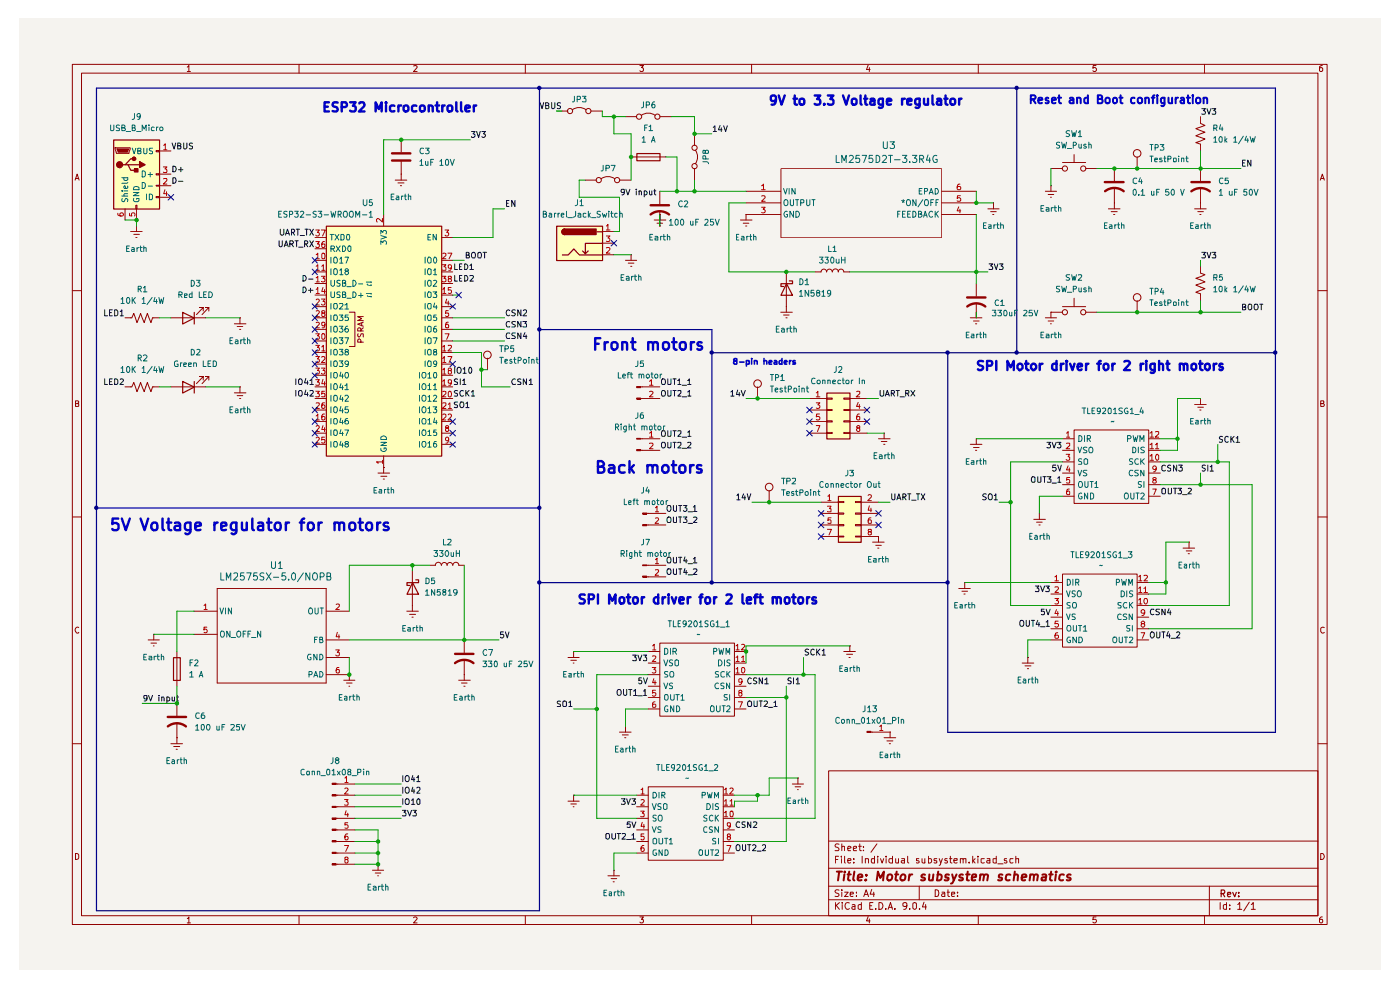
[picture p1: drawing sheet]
<svg xmlns="http://www.w3.org/2000/svg" width="297mm" height="210mm" viewBox="0 0 297 210" stroke-linecap="round" stroke-linejoin="round" font-family="sans-serif">
<path d="M4 4h288.9v201.8h-288.9z" fill="#f5f3ef"/>
<g fill="none" stroke="#910000" stroke-width=".21">
<path d="M15.3 13.7h266.2v182.4h-266.2zM17.3 15.5h262.3v178.7h-262.3zM39.7 14.2l.4-.3v1.3M39.7 15.2h.7M63.4 13.7v1.8M87.7 14l.5-.1 .3 .3-.8 1h.8M111.4 13.7v1.8M135.7 13.9h.8l-.4 .4 .4 .3-.1 .5-.5 .1-.2-.2M159.4 13.7v1.8M184.2 13.8l-.4 1h.8M184.4 14.3v.9M207.5 13.7v1.8"/>
<path d="M232.5 13.9h-.6l-.1 .6 .5-.2 .3 .3v.3l-.3 .3-.5-.2M255.5 13.7v1.8M280.5 13.9l-.6 .3v.8l.3 .2 .3-.1v-.7l-.3-.1-.3 .3M15.9 38.2l.5-1.3 .4 1.3M16 37.9h.6M280.1 38.2l.4-1.3 .4 1.3M280.3 37.9h.6M15.3 61.7h2M279.6 61.7h1.9M16 85.6h.4l.3-.2-.2-.4h-.5v1.2h.6l.1-.5-.3-.1M280.2 85.6l.6-.1v-.5h-.6v1.2l.7-.1v-.3l-.3-.2M15.3 109.7h2"/>
<path d="M279.6 109.7h1.9M16.7 133.1a.58 .58 0 0 0-.8 .6 .58 .58 0 0 0 .8 .5v-.1M280.9 133.1a.46 .46 0 0 0-.7 .2v.7l.2 .2 .3 .1 .2-.2M15.3 157.8h2M279.6 157.8h1.9M175.8 163.5h103.8v30.7h-103.8zM175.8 178.4h103.8M178 179.1l-.6-.1-.2 .2v.4l.5 .2 .3 .4-.2 .2h-.7M178.6 179.7l.2-.2 .4 .1v.8M178.6 179v1.4M182.1 179.5h.6M182.4 179v1.3l.1 .1h.2"/>
<path d="M183.2 179.6v.1M186 179l-1.2 1.8M16 181a.52 .52 0 0 1 .7 .4v.6a.52 .52 0 0 1-.7 .3zM39.7 194.8l.4-.3v1.3M39.7 195.8h.7M63.4 194.2v1.9M87.7 194.7l.5-.2 .3 .3-.8 1h.8M111.4 194.2v1.9M135.7 194.5h.8l-.4 .5h.3v.7l-.5 .1-.2-.2M159.4 194.2v1.9M175.8 190.9h103.8M175.8 188h103.8"/>
<path d="M175.8 184.2h103.8M177.2 191.5v1.4M177.2 182.3h.5M177.4 192l.7 .9M177.9 181.6h-.7v1.5M178 188.8l-.6-.1-.3 .3 .3 .4 .5 .2 .1 .3-.3 .3-.6-.1M178.1 191.5l-.9 .7M178.5 181.6v.2M178.5 182.1v1M178.6 188.7v.2M178.6 189.3v.9M178.7 191.5h.1"/>
<path d="M178.7 191.9v1M179.2 189.3h.7l-.7 .9h.7M179.2 181.6v1.4l.1 .1M179.9 182.6l.6-.1-.1-.4h-.5v.2v.6l.1 .2 .4-.1M179.9 180l.6-.1-.1-.3-.4-.1-.1 .2v.7h.5M180.2 191.5a.67 .67 0 0 0-.9 .6 .67 .67 0 0 0 .8 .7l.1-.1M180.4 189.7l.6-.1v-.3h-.6v.1v.6l.2 .2 .4-.1M180.8 192h.6v.9M181 180l.7-.1v-.3l-.4-.1-.3 .2 .1 .7h.6M181.1 182.9v.2M181.1 182.1v.2M181.4 192.2l-.6 .2-.1 .2 .3 .3 .4-.1"/>
<path d="M181.7 190v.2M181.7 189.3v.1M182.7 192l-.4-.1-.2 .1v.7l.2 .2 .4-.1M182.7 191.5v1.4M182.9 181.6v1.5M183.2 180.4h.1M183.2 190.2l.5-1.5 .6 1.5M183.4 189.8h.7M183.6 182.2l.6-.1 .1 1M183.6 182.1v1M184.2 194.4l-.4 .9h.8M184.4 194.9v.9"/>
<path d="M184.5 192.1h.4M184.9 188.7l-.3 1h.9M185.2 191.5h-.7v1.4h.7M185.4 189.3v.9M185.5 182.1h-.6l-.1 .3 .1 .6h.6M185.5 181.6v1.5M185.8 192.7v.2M186.2 181.6v.2M186.2 182.1v1M186.5 191.5a.73 .73 0 0 1 .8 .7 .73 .73 0 0 1-.8 .7zM186.8 182.1l.3 1 .4-1M187.9 192.7v.2"/>
<path d="M188 181.6v.2M188 182.1v1M188.4 192.9l.5-1.4 .4 1.4M188.6 192.5h.7M189.3 182.1h-.6l-.1 .7a.52 .52 0 0 0 .7 .2M189.3 181.6v1.5M189.8 192.7v.2M190 182.1v.9l.4 .1 .2-.2M190.6 182.1v1M191.3 182.1h.6v1M191.9 182.5l-.6 .1-.1 .1 .3 .4 .4-.1M192.4 192l-.3 .3-.5-.1-.1-.2 .1-.5h.5a.84 .84 0 0 1 .3 .8 .84 .84 0 0 1-.7 .6"/>
<path d="M192.6 181.6v1.3l.2 .2M193 192.7v.2M193.7 191.5h.4l.3 .2v.9l-.3 .3-.4-.3zM194.9 182.1h-.5v.5h.5l.1 .3-.2 .2-.4-.1M195 188v2.9M195.1 192.7v.2M195.6 182.1v.8l.3 .2 .3-.2M196 191.4l-.3 1h.8M196.2 182.1v1M196.4 191.9v1M197 182.1l.5 .1 .1 .6a.45 .45 0 0 1-.6 .2M197 181.6v1.5"/>
<path d="M198.4 188.7l.7 .2v1.1l-.4 .2h-.3zM198.7 182.1h-.5l-.1 .2 .1 .3h.5v.4h-.6M199.2 182.1l.4 1M199.8 189.3h.5l.1 .9M199.9 182.1l-.4 1.3-.3 .2M200.4 189.6h-.5l-.2 .2 .2 .4 .5-.1M200.9 182.1h-.4l-.1 .3 .1 .2h.4l.1 .3-.1 .2-.5-.1M200.9 189.3h.5M201.1 188.7v1.3l.3 .2M201.4 182.1h.6M201.6 181.6v1.3l.4 .2M201.9 189.7l.6-.1v-.3h-.5l-.1 .1v.6l.1 .2 .5-.1"/>
<path d="M202.4 182.6l.7-.1v-.4h-.6l-.1 .2v.6l.2 .2 .5-.1M203.1 190v.2M203.1 189.3v.1M203.7 182.2l.5-.1 .1 1M203.7 182.1v1M204.3 182.3l.1-.2h.5v1M205.6 182.9v.2M206.4 181.6v1.5M206.4 182.6l.5 .5M206.9 182.1l-.5 .5M207.5 181.6v.2M207.5 182.1v1"/>
<path d="M207.5 194.2v1.9M208.8 182.1l-.7 .1v.7l.3 .2 .4-.1M209.4 182.1h.6v1M210 182.5l-.6 .1-.1 .1 .3 .4 .4-.1M211.3 182.1l-.6 .1v.7l.2 .2 .4-.1M211.3 181.6v1.5M211.7 183.2h1.1M213.6 182.1h-.5l-.1 .3 .1 .2h.4l.1 .3-.1 .2-.5-.1M214.9 182.1h-.6l-.1 .3 .1 .6h.6M215.5 182.2l.6-.1v1M215.5 181.6v1.5M232.5 194.5h-.6l-.1 .6 .6-.1 .2 .5-.3 .3-.5-.2"/>
<path d="M255.5 194.2v1.9M256.6 188v6.2M258.8 191.5v1.4M260.2 192l-.4-.1-.3 .1v.7l.3 .2 .4-.1M260.2 191.5v1.4M260.9 192.7v.2M260.9 192v.1M262.6 191.9l.4-.4v1.4M262.6 192.9h.8M265 191.4l-1.2 1.8M265.5 191.9l.4-.4v1.4M265.5 192.9h.8"/>
<path d="M280.2 181a.65 .65 0 0 1 .7 .7 .65 .65 0 0 1-.7 .6zM280.5 194.5h-.2l-.4 .3 .1 .9a.43 .43 0 0 0 .6-.1 .43 .43 0 0 0-.1-.6h-.5l-.1 .3"/>
</g>
<path d="M259.1 189.5h.6v-.6l-.6-.1v1.4M259.4 189.5l.4 .7M260.4 189.7l.7-.1-.1-.3h-.5l-.1 .2 .1 .6h.5M261.5 189.3l.4 .9 .4-.9M262.8 190.1v.1M262.8 189.3v.2" fill="none" stroke="#910000" stroke-width=".25"/>
<g fill="none" stroke="#910000" stroke-width=".42">
<path d="M177.5 184.9h1.1M178 184.9l-.2 1.9M179.1 185.5l-.1 1.3M179.2 184.9v.2M179.8 185.5h.7M180.1 184.9l-.2 1.6 .4 .3M181.2 184.9l-.2 1.6 .2 .3M182 186.2l.9-.2v-.4a.6 .6 0 0 0-.9 .1v1h.8M183.7 186.6l.1 .1h-.3l.2-.1-.1 .2M183.8 185.6v.1M186 186.8l.2-1.9 .6 1.3 .7-1.3-.2 1.9M188.4 185.7l.3-.2a.46 .46 0 0 1 .6 .4l-.1 .5-.4 .4h-.3l-.3-.4z"/>
<path d="M189.9 185.5h.7M190.2 184.9l-.2 1.6 .4 .3M191.2 185.7l.3-.2a.46 .46 0 0 1 .6 .4l-.1 .5a.55 .55 0 0 1-.5 .4 .55 .55 0 0 1-.5-.4zM192.9 185.5l-.1 1.3M193.5 185.5a.46 .46 0 0 0-.6 .4M196.2 185.6a.47 .47 0 0 0-.7 .3l.1 .2 .6 .1v.3a.6 .6 0 0 1-.8 .2M197.2 185.5l-.1 1.2 .5 .1 .2-.2M198 185.5l-.2 1.3M198.9 185.6a.64 .64 0 0 1 .8 .1v.7a.65 .65 0 0 1-.9 .3M199 184.9l-.2 1.9M201.3 185.6l-.5-.1-.2 .2v.4l.6 .1-.1 .5h-.7M202 185.5l.3 1.3"/>
<path d="M202.9 185.5l-.8 1.8-.4 .1M204.3 185.6a.47 .47 0 0 0-.8 .3l.1 .2 .6 .1 .1 .3a.6 .6 0 0 1-.9 .2M205 185.5h.7M205.3 184.9l-.2 1.8 .4 .1M206.1 186.2l1-.2v-.4l-.6-.1-.3 .2-.1 1h.8M207.9 185.7l.4-.2 .4 .1-.1 1.2M208 185.5l-.2 1.3M208.8 185.7a.47 .47 0 0 1 .4-.2 .47 .47 0 0 1 .4 .2l-.2 1.1M212.7 185.6l-.5-.1-.3 .2v.4l.7 .1-.1 .5h-.8M214.4 185.6h-.8l-.3 .8 .4 .4 .5-.1M215.2 185.7l.3-.2 .4 .1v1.2M215.3 184.9l-.3 1.9"/>
<path d="M216.7 186.2l1-.2v-.4a.6 .6 0 0 0-.9 .1v1h.7M218.6 185.7l.2-.2 .5 .1v1.2M218.6 185.5l-.2 1.3M219.3 185.7a.47 .47 0 0 1 .5-.2 .47 .47 0 0 1 .4 .2l-.2 1.1M221.1 185.6h.8l-.1 1.2M221.9 186l-.9 .2v.1v.4l.1 .1 .7-.1M222.6 185.5h.7M223 184.9l-.3 1.6 .5 .3M224 185.5l-.2 1.3M224.1 184.9l-.2 .1h.3l-.1-.1-.1 .2M225.7 185.6h-.8l-.2 .8 .3 .4 .5-.1M227.1 185.6a.47 .47 0 0 0-.7 .3l.1 .2 .6 .1v.3a.6 .6 0 0 1-.8 .2"/>
</g>
<g fill="#ffb">
<path d="M177.8 105.3h4.8v9.7h-4.8z"/>
<path d="M175.4 83.3h4.9v9.8h-4.9z"/>
<path d="M118 47.9h9.8v7.3h-9.8z"/>
<path d="M24.1 29.7h9.7v14.6h-9.7z"/>
<path d="M69.2 47.9h24.5v48.8h-24.5z"/>
</g>
<g fill="none" stroke="#0f0f0f" stroke-width=".21">
<path d="M114.6 21.8l.4 1.2 .3-1.2M115.8 22.4h.5l.1-.4-.2-.2h-.4v1.2h.5l.1-.1v-.4l-.2-.1M117 21.8v1.1l.2 .1h.3l.2-.2v-1M118.9 21.9l-.4-.1-.3 .2 .1 .4 .6 .1v.4l-.2 .1h-.5M151.3 27l.4-.3v1.2M151.3 27.9h.7M152.8 26.6l-.4 .9h.8M153 27.1v.8M153.5 26.7l.4 1.2 .4-1.2M140.5 91.4h.5l.1 .1 .1 .6-.2 .5h-.5l-.1-.2-.1-.6zM141.7 91.4l.1 1.2h.5v-1.2M142.8 91.4h.6"/>
<path d="M143.1 91.4v1.2M143.8 91.5h.7v.4l-.7 .7h.7M144.7 92.7h.9M145.9 91.7l.3-.3v1.2M145.9 92.6h.7M106.8 134h-.6v.6h.5l.2 .1v.4l-.3 .2-.4-.2M107.2 134l.4 1.3 .4-1.3M134.2 139h.8l-.4 .4 .4 .2v.5h-.8M135.3 139l.4 1.1 .5-1.1M136.5 139h.7l-.4 .4 .4 .2v.5h-.7M171.6 137.8l-.6-.1-.2 .2 .2 .4 .5 .2 .1 .2-.3 .3-.5-.1M172.7 137.9l-.2-.2a.65 .65 0 0 0-.5 .6 .65 .65 0 0 0 .5 .7l.2-.2"/>
<path d="M173.2 137.7v1.3M173.4 138.3l.5 .7M173.9 137.7l-.7 .8M174.4 138l.4-.3v1.3M174.4 139h.7M118.9 148.8l-.4-.1-.3 .2 .1 .3 .6 .3v.3l-.7 .1M119.4 148.9l.3-.2 .5 .2v.8l-.2 .2h-.4l-.2-.2zM120.7 149l.3-.3v1.2M120.7 149.9h.6M131.1 146.3h.5l.2 .4-.1 .6-.3 .2-.3-.1-.2-.3zM132.3 146.2v1.1l.2 .2 .4-.2v-1.1M133.4 146.2h.6"/>
<path d="M133.7 146.2v1.3M134.4 146.6l.4-.4v1.3M134.4 147.5h.7M135.3 147.6h.9M136.1 143.8h-.5l-.1 .6h.6v.6l-.4 .1-.2-.2M136.5 146.6h.2l.1-.4v1.3M136.5 143.8l.4 1.3 .5-1.3M136.5 147.5h.7M158.7 148.9l.2-.2 .4 .1a.87 .87 0 0 1 0 1.1h-.5l-.2-.4zM159.4 144l-.3-.2a.6 .6 0 0 0-.5 .7 .6 .6 0 0 0 .7 .5l.1-.1M160 148.7v1.2l.6-.1v-1.1M160.5 143.9l-.5-.1-.1 .2v.3l.6 .4-.2 .4-.4-.1"/>
<path d="M161.1 148.7h.6M161.4 148.7v1.2M161.7 143.8v1.3l-.6-1.3v1.3M162.1 148.8l.5-.1 .2 .2-.7 1h.7M162.2 144.2l.5-.4v1.3M162.2 145.1h.8M163 150h.9M164.2 149l.3-.3v1.2M164.2 149.9h.7M167.8 143.9l-.4-.1-.2 .2v.4l.6 .1v.4l-.1 .2-.5-.1M168.3 143.8v1.3M168.9 144.2l.4-.4v1.3"/>
<path d="M168.9 145.1h.7"/>
</g>
<path d="M135.1 32.6h4.9v1.5h-4.9zM118.1 48h9.7v7.3h-9.7zM119.3 54.1h1.2l1.2-1.3 1.2 1.3h4.9M119.8 48.6a.59 .59 0 0 0-.6 .6 .59 .59 0 0 0 .6 .6M167.4 59.6h.7v.6h-2.4v.6h.6M166.9 60.2l1.2 2.4h-2.4zM175.4 83.4h4.9v9.7h-4.9zM177.9 105.3h4.8v9.7h-4.8z" fill="none" stroke="#910000" stroke-width=".25"/>
<g fill="none" stroke="#910000" stroke-width=".21">
<path d="M118 23.6h2.5M121.4 23.3a2.45 2.45 0 0 1 2.9 0M125.3 23.6h2.5M132.7 24.7h2.4M133.9 33.3h7.3M136.1 24.5a2.45 2.45 0 0 1 2.9 0M140 24.7h2.4M147.3 28.4v2.4M147.3 35.7v2.5M147.5 31.8a2.42 2.42 0 0 1 0 2.9M165.7 35.8h34.1v14.6h-34.1zM140 40.6v2.7"/>
<path d="M140 44.7v3.2M157.1 46.7h2.4M157.7 47.3h1.2M158.2 47.9h.2M158.3 45.5h.1M158.3 45.5v1.2M158.3 43h7.3M158.3 45.5h7.3M158.3 40.6h7.3M166.8 57.7v8.5M172.9 57.7h1.3M174.2 57.7a.59 .59 0 0 1 .6-.6 .59 .59 0 0 1 .6 .6 .59 .59 0 0 1 .6-.6 .59 .59 0 0 1 .6 .6"/>
<path d="M176.6 57.7a.64 .64 0 0 1 .6-.7 .64 .64 0 0 1 .7 .7M177.8 57.7a.59 .59 0 0 1 .6-.6 .59 .59 0 0 1 .6 .6M179 57.7h1.3M199.7 43h7.4M199.7 45.5h7.4M199.7 40.6h7.4M165.6 66.2h2.5M166.2 66.8h1.2M166.7 67.4h.3M166.8 65h.1M160.7 82.1v2.4M171.7 84.5h3.7"/>
<path d="M171.7 87h3.7M171.7 89.4h3.7M171.7 91.9h3.7M175.4 84.4h1.2v.3h-1.2zM175.4 86.9h1.2v.2h-1.2zM175.4 89.3h1.2v.2h-1.2zM175.4 91.7h1.2v.3h-1.2zM179 84.4h1.3v.3h-1.3zM179 86.9h1.3v.2h-1.3zM179 89.3h1.3v.2h-1.3zM179 91.7h1.3v.3h-1.3zM180.3 84.5h3.6"/>
<path d="M180.3 87h3.6M180.3 89.4h3.6M180.3 91.9h3.6M163.2 104.1v2.4M174.2 106.5h3.6M174.2 108.9h3.6M174.2 111.4h3.6M174.2 113.8h3.6M177.8 106.4h1.2v.2h-1.2zM177.8 108.8h1.2v.3h-1.2zM177.8 111.3h1.2v.2h-1.2zM177.8 113.7h1.2v.2h-1.2z"/>
<path d="M181.5 106.4h1.1v.2h-1.1zM181.5 108.8h1.1v.3h-1.1zM181.5 111.3h1.1v.2h-1.1zM181.5 113.7h1.1v.2h-1.1zM182.6 106.5h3.8M182.6 108.9h3.8M182.6 111.4h3.8M182.6 113.8h3.8M120.5 139.5h2.4M121.7 138.2h.1M121.7 138.2v1.3M121.1 140.1h1.2"/>
<path d="M121.6 140.7h.2"/>
<circle cx="120.9" cy="23.6" r=".55"/>
<circle cx="124.8" cy="23.6" r=".55"/>
<circle cx="135.6" cy="24.7" r=".55"/>
<circle cx="139.5" cy="24.7" r=".55"/>
<circle cx="147.3" cy="35.2" r=".55"/>
<circle cx="147.3" cy="31.3" r=".55"/>
<circle cx="160.7" cy="81.4" r=".8"/>
<circle cx="163.2" cy="103.3" r=".8"/>
</g>
<g fill="none" stroke="#b90000" stroke-width=".21">
<path d="M161.6 39.4l.4-.3v1.1M203.6 39.1h-.4a.94 .94 0 0 0 0 1.1h.4l.2-.1v-.4l-.2-.1h-.4l-.1 .1M161.6 41.6l.5-.1 .2 .3-.7 .9h.7M161.6 44h.7l-.4 .4 .4 .2-.1 .5h-.6M161.6 40.2h.7M203.4 43.9l-.3 .8h.7M203.6 44.4v.7M203.7 41.5h-.6v.6l.1-.2h.4l.2 .3v.3l-.2 .2-.5-.1M173.2 83.3l.3-.3v1.2M173.2 85.4h.7l-.4 .5 .4 .2-.1 .4h-.6M173.2 90.3h.7l-.5 1.2M173.2 84.2h.7"/>
<path d="M173.8 87.8h-.6v.6h.6v.6h-.6M181.7 83.1h.7v.4l-.8 .7h.8M182 90.8l-.3-.3 .3-.2h.2l.2 .4-.4 .1-.3 .2v.3l.3 .2 .4-.1v-.4l-.2-.2M182.1 85.4l-.4 .8h.8M182.3 87.8a.72 .72 0 0 0-.6 .5 .72 .72 0 0 0 .3 .8l.4-.1v-.6l-.4-.1-.3 .3M182.3 85.8v.8M175.5 107.4h.8l-.3 .5 .3 .1v.5h-.8M175.5 112.3h.9l-.5 1.2M175.6 105.3l.4-.4v1.3M175.6 106.2h.7M176.3 109.8h-.6l-.1 .6 .2-.1h.3l.2 .1v.5h-.7M184.2 105.1l.1-.2 .5 .1v.4l-.7 .8h.7"/>
<path d="M184.4 107.3l-.2 .9h.7M184.4 112.8l-.2-.3 .1-.2 .5 .1v.3l-.2 .1a.35 .35 0 0 0-.4 .4 .35 .35 0 0 0 .6 .2v-.5l-.2-.1M184.8 109.8l-.5 .1-.1 .9 .1 .2 .5-.1v-.6h-.4l-.2 .2M184.8 107.8v.8"/>
</g>
<path d="M138 45.5a3.1 3.1 0 0 1 3.9 0M138 43.5h3.9" fill="none" stroke="#910000" stroke-width=".51"/>
<g fill="none" stroke="#006665" stroke-width=".21">
<path d="M166.2 40l.4 1.2 .4-1.2M167.4 40v1.2M168.7 40v1.2l-.7-1.2v1.2M195.6 40h-.6v1.2h.6M198.4 40h.4a.66 .66 0 0 1 .3 .7 .66 .66 0 0 1-.7 .5zM166.4 42.5l.2-.1 .5 .1 .1 .7-.4 .4-.4-.1zM167 44.9l-.1-.1a.64 .64 0 0 0-.6 .6 .64 .64 0 0 0 .5 .7l.3-.2v-.4h-.3M167.7 42.4v1l.2 .2 .4-.1v-1.1M168.3 44.8v1.3l-.7-1.3v1.3M168.8 42.4h.6M168.8 44.8a.65 .65 0 0 1 .8 .6 .65 .65 0 0 1-.8 .7zM169.1 42.4v1.2"/>
<path d="M169.9 43l.6-.1v-.4l-.1-.1h-.5v1.2M171.1 42.4v1.1l.2 .1h.3l.2-.2v-1M172.2 42.4h.7M172.6 42.4v1.2M190.4 45.4h.4M190.9 44.8h-.5v1.3M191.3 42.5l.3 .2 .3-.2M191.5 42.9l.1-.2 .2 .2M191.5 45.4h.4M191.6 42.4v.3M192 44.8h-.5v1.3h.5M192.4 42.5l.2-.1 .5 .1v.7l-.3 .4-.4-.1z"/>
<path d="M192.6 45.4h.4M193.1 44.8h-.5v1.3h.5M193.7 44.8a.64 .64 0 0 1 .6 .6 .64 .64 0 0 1-.6 .7zM194.3 42.4v1.2l-.6-1.2v1.2M194.8 45.4l.6-.1v-.4l-.6-.1v1.3h.5l.3-.4-.3-.3M195 40.5h.4M195.8 42.4l-1 1.5M195.9 46.1l.4-1.3 .4 1.3M196 45.7h.6M196.1 40.6l.6-.1v-.5h-.6v1.2M196.2 42.5l.5-.1a.86 .86 0 0 1 0 1.2 .46 .46 0 0 1-.6-.4zM197.1 41.2l.4-1.2 .5 1.2"/>
<path d="M197.2 40.8h.6M197.5 42.9h.4M197.8 45l-.2-.2a.64 .64 0 0 0-.6 .6 .64 .64 0 0 0 .6 .7l.2-.2M198.1 42.4h-.6v1.2M198.4 44.8v1.3M198.6 45.3l.5 .8M198.6 42.9h.3M199.1 42.4h-.5v1.2M199.1 44.8l-.7 .7"/>
</g>
<path d="M119.4 48.8l.4-.2v1.2a.59 .59 0 0 1-.6-.4 .59 .59 0 0 1 .2-.6z" fill="#910000"/>
<path d="M119.8 48.6a.59 .59 0 0 0-.6 .6 .59 .59 0 0 0 .6 .6M124.8 53.2l-.6 .6" fill="none" stroke="#910000" stroke-width=".25"/>
<path d="M119.8 48.6h6.7v1.2h-6.7z" fill="#910000"/>
<path d="M119.8 48.6h6.7v1.2h-6.7zM126.6 49.2h1.2M127.8 51.6h-3.6v2.2l-.6-.6" fill="none" stroke="#910000" stroke-width=".25"/>
<g fill="none" stroke="#910000" stroke-width=".21">
<path d="M124.1 38.2h2.5M127.5 37.9a2.45 2.45 0 0 1 2.9 0M131.4 38.2h2.5M127.8 49.1h2.4M127.8 51.6h2.4M127.8 54h2.4M132.7 55.2h2.4M133.3 55.8h1.2M133.8 56.5h.2M133.9 54h.1M133.9 54v1.2M138.8 46.7h2.4"/>
<path d="M139.4 47.3h1.2M139.9 47.9h.2M140 45.5h.1M140 45.5v1.2"/>
<circle cx="127" cy="38.2" r=".55"/>
<circle cx="130.9" cy="38.2" r=".55"/>
</g>
<path d="M128.6 47.9l.4-.3v1.2M128.6 50.1h.8l-.4 .4 .4 .2-.1 .5h-.7M128.6 52.6l.6-.1 .2 .2-.1 .3-.7 .7h.8M128.6 48.8h.8" fill="none" stroke="#b90000" stroke-width=".21"/>
<g fill="none" stroke="#0f0f0f" stroke-width=".21">
<path d="M100 27.9h.8l-.4 .5 .3 .1 .1 .4-.3 .2h-.3l-.2-.1M101.1 27.9l.4 1.2 .4-1.2M102.2 27.9h.8l-.4 .5 .3 .1 .1 .4-.3 .2h-.3l-.2-.1M98.9 54.1l.6-.1v-.4l-.6-.1v1.2h.6l.1-.3-.3-.3M100.1 53.7l.5-.2a.86 .86 0 0 1 .1 1.2h-.4a.74 .74 0 0 1-.2-1zM101.4 53.7l.5-.2a.86 .86 0 0 1 .1 1.2h-.5l-.1-.2zM102.5 53.5h.7M102.8 53.5v1.2M107.5 43.1h.3M108 42.5h-.5v1.3h.5M109.2 42.5v1.3l-.6-1.3v1.3M132.4 40.7v.1h-.5l-.1-.1v-.4l.1-.1h.5v.9l-.5 .2"/>
<path d="M132.8 40.2l.4 1.1 .4-1.1M135 40.2h.1M135 40.5v.8M135.6 40.7l.1-.2 .4 .2v.6M135.6 40.5v.8M136.7 40.6l.3-.1 .3 .2-.1 .6h-.5M136.7 40.5v1.3M137.8 40.5v.7l.1 .1h.4M138.3 40.5v.8M138.7 40.5h.4M138.9 40.2v1l.2 .1M140.6 82.8a.46 .46 0 0 1 .6 .4l-.2 .8h-.5a.86 .86 0 0 1 .1-1.2z"/>
<path d="M140.6 80.4a.46 .46 0 0 1 .6 .4l-.2 .8h-.5a.86 .86 0 0 1 .1-1.2zM141.7 82.8l.1 1.2h.5v-1.2M141.7 80.4l.1 1.2h.5v-1.2M142.8 82.8h.6M142.8 80.4h.6M143.1 80.4v1.2M143.1 82.8v1.2M143.8 82.9h.7v.4l-.7 .7h.7M143.8 80.7h.2l.1-.3v1.2M143.8 81.6h.7M144.7 84.2h.9M144.7 81.7h.9"/>
<path d="M145.9 83.2l.3-.4v1.2M145.9 80.7l.3-.3v1.2M145.9 84h.7M145.9 81.6h.7"/>
</g>
<path d="M135.1 82h.8v.2h-.8z" fill="#910000"/>
<path d="M135.1 82h.8v.2h-.8z" fill="none" stroke="#910000" stroke-width=".21"/>
<path d="M135.1 84.4h.8v.3h-.8z" fill="#910000"/>
<g fill="none" stroke="#910000" stroke-width=".21">
<path d="M103.4 76v2.4M135.1 84.4h.8v.3h-.8zM135.9 82.1h4.1M135.9 84.5h4.1"/>
<circle cx="103.4" cy="75.3" r=".8"/>
</g>
<path d="M137.8 80.9l.4-.4v1.2M137.8 83.1l.5-.1 .2 .2-.7 1h.7M137.8 81.7h.7" fill="none" stroke="#b90000" stroke-width=".21"/>
<g fill="none" stroke="#0f0f0f" stroke-width=".21">
<path d="M108.1 68.3l-.2-.1a.67 .67 0 0 0-.5 .5 .67 .67 0 0 0 .2 .7l.5-.1M108.1 70.7v-.1a.66 .66 0 0 0-.7 .5 .66 .66 0 0 0 .2 .7l.5-.1M108.1 65.9l-.2-.2a.65 .65 0 0 0-.5 .7 .65 .65 0 0 0 .5 .6l.2-.2M109.3 68.3h-.7v.2l.6 .4 .1 .3-.1 .2h-.6M109.3 70.6l-.7 .1v.3l.2 .2h.3l.2 .4-.1 .2h-.6M109.3 65.8l-.5-.1-.2 .3v.2l.7 .4-.2 .4-.5-.1M110.5 68.2v1.2l-.7-1.2v1.2M110.5 70.6v1.2l-.7-1.2v1.2M110.5 65.7v1.3l-.7-1.3v1.3M110.9 68.2h.8l-.3 .4 .3 .2v.5h-.8M111 65.9l.2-.2h.3l.2 .2v.3l-.8 .8h.8M111.4 70.5l-.4 .9h.8"/>
<path d="M111.6 71.1v.7M109.3 80.5l-.1-.1a.66 .66 0 0 0-.6 .4 .66 .66 0 0 0 .2 .8l.5-.1M110.5 80.5h-.7v.4l.6 .1 .1 .2-.1 .4h-.6M111.7 80.4v1.2l-.7-1.2v1.2M112.3 80.7l.3-.3v1.2M112.3 81.6h.7M141.7 93.8l.1 1.1a.36 .36 0 0 0 .5-.1v-1M142.8 93.8h.6M143.1 93.8v1.2M143.8 93.9h.7v.4l-.7 .7h.7M144.7 95.1h.9M145.9 93.9l.6-.1 .1 .4-.8 .8h.8"/>
<path d="M155 83.2l.4-.4v1.2M155 84h.7M156.5 82.7l-.3 1h.8M156.8 83.2v.8M157.2 82.8l.5 1.2 .4-1.2M156.3 105.1l.4-.3v1.2M156.3 106h.7M157.8 104.8l-.4 .8h.8M158 105.2v.8M158.5 104.8l.4 1.2 .4-1.2"/>
<circle cx="140.7" cy="94.4" r=".58"/>
</g>
<path d="M135.1 93h.8v.2h-.8z" fill="#910000"/>
<path d="M135.1 93h.8v.2h-.8z" fill="none" stroke="#910000" stroke-width=".21"/>
<path d="M135.1 95.4h.8v.2h-.8z" fill="#910000"/>
<path d="M135.1 95.4h.8v.2h-.8zM135.9 93.1h4.1M135.9 95.5h4.1" fill="none" stroke="#910000" stroke-width=".21"/>
<path d="M137.8 91.9l.4-.4v1.2M137.8 94.1l.6-.1 .1 .2v.3l-.7 .7h.7M137.8 92.7h.7" fill="none" stroke="#b90000" stroke-width=".21"/>
<g fill="none" stroke="#0f0f0f" stroke-width=".21">
<path d="M141.6 107.4l.5-.2a.86 .86 0 0 1 0 1.3h-.3a.79 .79 0 0 1-.2-1.1zM141.6 109.8l.5-.1a.86 .86 0 0 1 .1 1.1h-.5l-.2-.3zM141.7 118.2h.5l.1 .2v.6l-.1 .4h-.5l-.1-.2-.1-.6zM142.9 118.2v.9l.1 .3 .5-.1v-1.1M142.9 107.2v1l.2 .3 .4-.2v-1.1M142.9 109.7v1l.1 .1h.5v-1.1M144 118.2h.6M144 107.2h.6M144 109.7h.6M144.3 107.2v1.3M144.3 109.7v1.1M144.3 118.2v1.2"/>
<path d="M145 107.2h.7l-.4 .5 .4 .2v.3l-.2 .3h-.4l-.1-.2M145 109.7h.7l-.4 .4 .4 .2v.4l-.1 .1h-.6M145.3 118.1l-.2 .9h.7M145.6 118.6v.8M146 119.6h.9M146 108.6h.9M146 111h.9M147.1 118.6l.3-.4v1.2M147.1 107.5h.2l.1-.3v1.3M147.1 109.7h.5l.2 .2-.7 .9h.7M147.1 119.4h.7M147.1 108.5h.7"/>
<path d="M142.9 120.7v.9l.2 .3 .4-.1v-1.1M144 120.7h.6M144.3 120.7v1.2M145.3 120.6l-.2 .8h.7M145.6 121v.9M146 121.9h.9M147.1 120.8l.6-.1 .1 .1v.4l-.7 .7h.7"/>
<circle cx="141.9" cy="121.2" r=".57"/>
</g>
<path d="M136.3 119.8h.9v.2h-.9z" fill="#910000"/>
<path d="M136.3 119.8h.9v.2h-.9z" fill="none" stroke="#910000" stroke-width=".21"/>
<path d="M136.3 122.2h.9v.2h-.9z" fill="#910000"/>
<path d="M137.2 119.9h4M136.3 122.2h.9v.2h-.9zM137.2 122.4h4" fill="none" stroke="#910000" stroke-width=".21"/>
<path d="M139 118.7l.4-.3v1.2M139 119.6h.7M139 120.9l.6-.1 .1 .4-.7 .8h.7" fill="none" stroke="#b90000" stroke-width=".21"/>
<path d="M136.3 108.8h.9v.3h-.9z" fill="#910000"/>
<path d="M136.3 108.8h.9v.3h-.9z" fill="none" stroke="#910000" stroke-width=".21"/>
<path d="M136.3 111.3h.9v.2h-.9z" fill="#910000"/>
<g fill="none" stroke="#910000" stroke-width=".21">
<path d="M81.4 99.2h.1M81.4 99.2v1.2M80.2 100.4h2.5M80.8 101h1.3M81.3 101.6h.3M91.2 119.9h1.2M92.3 119.9a.64 .64 0 0 1 .7-.6 .64 .64 0 0 1 .6 .6M93.7 119.9a.59 .59 0 0 1 .6-.6 .59 .59 0 0 1 .5 .6 .59 .59 0 0 1 .6-.6 .59 .59 0 0 1 .6 .6M96.1 119.9a.64 .64 0 0 1 .6-.6 .64 .64 0 0 1 .6 .6h1.2M136.3 111.3h.9v.2h-.9zM137.2 108.9h4M137.2 111.4h4"/>
<path d="M31.4 135.7h2.4M32 136.4h1.2M32.5 137h.2M32.6 134.6h.1M32.6 134.6v1.1M37.5 138.2v7.4M41.2 134.6h4.9M41.2 129.6h4.9M46.1 124.8h23.1v20.1h-23.1zM69.2 135.7h4.9M69.2 129.6h4.9M69.2 139.5h4.9"/>
<path d="M86.3 129.6h2.5M86.9 130.3h1.3M87.4 130.9h.3M87.5 128.5h.1M87.5 121.1v8.5M98.5 135.7v2.8M98.5 139.9v4.4M36.3 157.8h2.4M36.9 158.3h1.2M37.4 158.9h.2M37.5 156.5h.1M37.5 149.2v2.7"/>
<path d="M37.5 153.4v4.4M69.2 143.1h4.9M72.9 144.3h2.4M73.5 144.9h1.2M74 145.6h.2M74.1 143.1h.1M74.1 143.1v1.2M97.3 144.3h2.5M97.9 144.9h1.2M98.4 145.6h.3M98.5 143.1h.1M79 184.6h2.4"/>
<path d="M79.6 185.2h1.2M80.1 185.8h.2M80.2 183.3h.1M80.2 183.3v1.3"/>
</g>
<path d="M139 107.7l.4-.3v1.2M139 109.9l.5-.1 .2 .4-.7 .8h.7M139 108.6h.7M43.3 128.5l.3-.4v1.2M43.3 129.3h.7M43.9 133h-.6v.6l.4-.1 .3 .2-.1 .4h-.6M71.2 137.9h.8l-.4 .5 .4 .1v.5l-.2 .1h-.4l-.2-.1M71.3 128.2h.7v.4l-.8 .7h.8M71.6 134.1l-.3 1h.8M71.9 134.6v.8M71.9 141.6l-.4 .1-.2 .8 .3 .3 .4-.1v-.6l-.4-.1-.3 .3" fill="none" stroke="#b90000" stroke-width=".21"/>
<g fill="none" stroke="#0f0f0f" stroke-width=".21">
<path d="M36.7 37.7h.4a.66 .66 0 0 1 .2 .7 .66 .66 0 0 1-.6 .5zM36.7 35.2a.66 .66 0 0 1 .6 .5 .66 .66 0 0 1-.2 .7h-.4zM37.9 38.5h.9M37.9 36h.9M38.4 35.5v.9M59.2 51.1v1l.3 .2 .4-.2v-1M59.5 48.6v1l.2 .3h.3l.2-.3v-1M60.3 52.3l.4-1.2 .5 1.2M60.4 52h.6M60.6 49.9l.4-1.3 .4 1.3M60.7 49.6h.6M61.5 51.8h.5l.3-.5-.3-.2h-.5v1.2"/>
<path d="M61.8 49.3l.6-.1v-.5l-.6-.1v1.3M61.8 51.8l.5 .5M62.1 49.3l.4 .6M62.6 51.1h.7M62.8 48.6h.7M62.9 51.1v1.2M63.2 48.6v1.3M63.4 52.4h.9M63.7 50h.9M64.3 58.4h.4a.66 .66 0 0 1 .2 .8 .66 .66 0 0 1-.6 .4zM64.6 51.8l.6-.1v-.5l-.6-.1v1.2M64.7 48.6h.7"/>
<path d="M64.9 51.8l.4 .5M65 48.6v1.3M65.5 59.2h.9M65.7 51.1l.8 1.2M65.7 48.6l.8 1.3M66.5 51.1l-.8 1.2M66.5 48.6l-.8 1.3M22.2 65.7v1.3h.6M23.2 66.3h.4M23.8 65.7h-.6v1.3h.6M24.3 65.7l.5 .1 .2 .3v.6l-.3 .3h-.4zM25.5 66.1l.3-.4v1.3"/>
<path d="M25.5 67h.7M64.3 60.9h.4a.66 .66 0 0 1 .2 .7 .66 .66 0 0 1-.6 .5zM65.5 61.6h.9M65.9 61.1v1M62.8 80.4v1.2M62.8 82.8v1.2M63.4 83l.5-.2a.86 .86 0 0 1 0 1.2h-.4l-.1-.2zM63.4 80.5l.5-.1a.86 .86 0 0 1 0 1.2h-.4l-.1-.2zM64.9 82.7l-.3 1h.8M64.9 80.3l-.3 .9h.8M65.2 80.8v.8M65.2 83.2v.8"/>
<path d="M65.7 82.9l.5-.1 .3 .3-.8 .9h.8M65.7 80.7l.4-.3v1.2M65.7 81.6h.8M31.2 148l-.2 .3-.4-.1v-.7l.6 .1v.8l-.6 .3M31.5 147.5l.4 1.2 .5-1.2M33.7 147.5v.1M33.7 147.8v.9M34.3 148l.2-.2 .2 .1 .1 .8M34.3 147.8v.9M35.4 147.9l.4-.1 .2 .3-.1 .5h-.5M35.4 147.8v1.3M36.5 147.8v.8h.5"/>
<path d="M37 147.8v.9M37.4 147.8h.5M37.6 147.5v1.1l.3 .1M85.4 171.9h.7l-.4 .4 .4 .3v.3l-.1 .2-.6-.1M85.4 164.5v1.3M85.4 167v1.3M85.4 169.4v1.2M86 169.6l.6-.2a.86 .86 0 0 1 0 1.2h-.5l-.1-.3zM86 167.2l.6-.2a.86 .86 0 0 1 0 1.3 .46 .46 0 0 1-.6-.5zM86.1 164.6l.5-.1a.86 .86 0 0 1 0 1.3 .46 .46 0 0 1-.6-.4zM86.5 171.9l.4 1.2 .4-1.2M87.3 169.8l.4-.4v1.2"/>
<path d="M87.3 170.6h.7M87.6 164.5l-.3 .9h.7M87.6 171.9h.7l-.4 .4 .4 .3v.3l-.1 .2-.6-.1M87.6 167l-.3 .8h.7M87.8 165v.8M87.8 167.4v.9M88.4 165l.4-.5v1.3M88.4 167.2l.2-.2h.3l.2 .2v.3l-.7 .8h.7M88.4 165.8h.7M88.6 169.5l.2-.1 .3 .3v.8l-.2 .1h-.3l-.2-.4z"/>
</g>
<path d="M96.5 138.7h3.9M35.6 152.1h3.9M35.6 154.1a3.1 3.1 0 0 1 3.8 0M96.5 140.7a3.1 3.1 0 0 1 3.9 0" fill="none" stroke="#910000" stroke-width=".51"/>
<path d="M36.8 139.5h1.4v4.8h-1.4zM87.5 123.6l1.3 2.4h-2.5zM88.2 123h.6v.6h-2.5v.6h.6" fill="none" stroke="#910000" stroke-width=".25"/>
<g fill="none" stroke="#006665" stroke-width=".21">
<path d="M46.7 129l.3 1.2 .4-1.2M47 133.9a.46 .46 0 0 1 .6 .4l-.2 .8h-.4a.86 .86 0 0 1 0-1.2zM47.9 129v1.2M48.8 133.9v1.2l-.7-1.2v1.2M49 135.2h1M49.1 129v1.2l-.6-1.2v1.2M50.4 134h.5a.8 .8 0 0 1-.2 1.1h-.1a.77 .77 0 0 1-.2-1.1zM51.6 134.5h.4M52.2 133.9h-.6v1.2M52.6 134.5h.4M53.2 133.9h-.6v1.2M53.4 135.2h.9"/>
<path d="M55.3 133.9v1.2l-.7-1.2v1.2M65.6 129.1l.4-.1a.73 .73 0 0 1 0 1.2h-.4a.87 .87 0 0 1 0-1.1zM66 138.8h-.5a.61 .61 0 0 0-.3 .8 .61 .61 0 0 0 .8 .3v-.4h-.2M66.7 135.7h.5M66.8 129v1a.35 .35 0 0 0 .4 .2 .35 .35 0 0 0 .3-.2v-1M67.2 138.8v1.2l-.6-1.2v1.2M67.3 135.1h-.6v1.2M67.8 135.7h.5v-.6h-.5v1.2h.5l.2-.4-.3-.2M67.8 138.8h.5a.66 .66 0 0 1 .2 .7 .66 .66 0 0 1-.7 .5zM67.9 129h.7M68.3 129v1.2M65.6 143.1l.5-.1v-.5l-.5-.1v1.2"/>
<path d="M66.6 143.6l.4-1.2 .4 1.2M66.7 143.3h.5M67.8 142.4a.66 .66 0 0 1 .7 .5 .66 .66 0 0 1-.2 .7h-.5z"/>
</g>
<path d="M70.5 166.1h.8v.3h-.8z" fill="#910000"/>
<path d="M70.5 166.1h.8v.3h-.8z" fill="none" stroke="#910000" stroke-width=".21"/>
<path d="M70.5 168.6h.8v.2h-.8z" fill="#910000"/>
<path d="M70.5 168.6h.8v.2h-.8z" fill="none" stroke="#910000" stroke-width=".21"/>
<path d="M70.5 171h.8v.3h-.8z" fill="#910000"/>
<path d="M70.5 171h.8v.3h-.8z" fill="none" stroke="#910000" stroke-width=".21"/>
<path d="M70.5 173.5h.8v.3h-.8z" fill="#910000"/>
<path d="M70.5 173.5h.8v.3h-.8z" fill="none" stroke="#910000" stroke-width=".21"/>
<path d="M70.5 175.9h.8v.2h-.8z" fill="#910000"/>
<path d="M70.5 175.9h.8v.2h-.8z" fill="none" stroke="#910000" stroke-width=".21"/>
<path d="M70.5 178.3h.8v.3h-.8z" fill="#910000"/>
<path d="M70.5 178.3h.8v.3h-.8z" fill="none" stroke="#910000" stroke-width=".21"/>
<path d="M70.5 180.8h.8v.2h-.8z" fill="#910000"/>
<path d="M70.5 180.8h.8v.2h-.8z" fill="none" stroke="#910000" stroke-width=".21"/>
<path d="M70.5 183.2h.8v.3h-.8z" fill="#910000"/>
<g fill="none" stroke="#910000" stroke-width=".21">
<path d="M24.4 31.3h3.2v.3l-.2 .9h-2.7zM83.8 38.2h2.5M84.4 38.8h1.3M84.9 39.4h.3M85.1 36.9h.1M85.1 29.7v2.6M85.1 34.2v4M137.5 138.2h2.5M140 136.4h15.8v15.5h-15.8zM155.8 138.2h2.5M131.4 155.3h2.5M132 155.9h1.3"/>
<path d="M132.5 156.5h.3M132.7 154.1h.1M132.7 154.1v1.2M137.5 140.7h2.5M137.5 143.1h2.5M137.5 145.6h2.5M137.5 147.9h2.5M137.5 150.4h2.5M155.8 140.7h2.5M155.8 143.1h2.5M155.8 145.6h2.5M155.8 147.9h2.5"/>
<path d="M155.8 150.4h2.5M71.3 166.3h4M71.3 168.7h4M71.3 171.1h4M71.3 173.6h4M71.3 176h4M71.3 178.5h4M120.5 169.9h2.4M121.1 170.5h1.2M121.6 171.1h.2M121.7 168.7h.1M121.7 168.7v1.2"/>
<path d="M135.1 168.7h2.4M135.1 171.1h2.4M135.1 173.6h2.4M135.1 176h2.4M135.1 178.5h2.4M137.5 166.9h15.9v15.6h-15.9zM153.4 168.7h2.4M153.4 171.1h2.4M153.4 173.6h2.4M153.4 176h2.4M153.4 178.5h2.4M168.1 166.3h2.4"/>
<path d="M168.7 166.9h1.2M169.2 167.5h.2M169.3 165h.1M169.3 165v1.3M70.5 183.2h.8v.3h-.8zM71.3 181h4M71.3 183.3h4M129 185.8h2.4M129.6 186.4h1.2M130.1 187h.2M130.2 184.6h.1M130.2 184.6v1.2"/>
<path d="M135.1 181h2.4M153.4 181h2.4"/>
</g>
<g fill="none" stroke="#b90000" stroke-width=".21">
<path d="M138.5 137l.3-.3v1.2M138.5 139.2l.5-.1 .1 .4-.7 .8h.7M138.5 137.9h.6M156.1 137l.4-.3v1.2M156.1 139.5l.4-.4v1.2M156.1 137.9h.7M157.3 136.8l.5-.1 .2 .3-.8 .9h.8M157.3 139.5l.4-.4v1.2M138.4 141.6h.7l-.4 .4 .4 .3-.1 .4h-.6M138.7 144l-.2 .8h.7M139 148.9l-.5 .2v.9h.5l.1-.1v-.4l-.1-.1h-.5v.1M139 144.4v.8"/>
<path d="M139 146.4h-.5v.6l.5-.1 .1 .2v.3l-.2 .3-.4-.2M156.1 141.9l.4-.3v1.2M156.1 140.3h.7M156.1 142.8h.7M156.7 148.9h.8l-.5 1.1M157 146.9l-.3-.1 .1-.3a.34 .34 0 0 1 .5 0 .34 .34 0 0 1 0 .4l-.6 .2v.4l.3 .2 .4-.3-.1-.4-.1-.1M157.3 140.3h.7M157.4 144.5l-.1 .2-.6-.1 .1-.6h.4l.1 .1a.85 .85 0 0 1-.2 1.1h-.3M157.5 141.6a.6 .6 0 0 1 .6 .5 .6 .6 0 0 1-.4 .7l-.4-.3v-.7zM73.1 169.6h.8l-.5 .4 .5 .3-.1 .5-.7-.1M73.1 179.3h.8l-.6 1.3M73.2 165l.3-.3v1.3"/>
<path d="M73.2 167.3l.4-.1 .3 .3-.8 .9h.8M73.2 166h.7M73.4 172l-.2 .8h.7M73.8 174.5h-.6v.5l.4-.1 .3 .3-.1 .4h-.6M73.8 176.9l-.5 .1-.1 .2v.8l.1 .2 .5-.1v-.6l-.5-.1-.1 .3M73.8 172.5v.7M135.9 172.1h.8l-.5 .4 .5 .2-.1 .5h-.7M136 167.5l.3-.3v1.2M136 169.7l.4-.1 .3 .3-.8 .9h.8M136 168.4h.7M136.2 174.4l-.2 .9h.8M136.6 176.9h-.6v.6h.6v.6l-.4 .1-.2-.2"/>
<path d="M136.6 179.3h-.3l-.3 .4 .1 .8a.43 .43 0 0 0 .5-.1 .43 .43 0 0 0 0-.5h-.5l-.1 .2M136.6 174.9v.8M153.7 167.5l.3-.3v1.2M153.7 169.9l.3-.3v1.2M153.7 172.4l.3-.3v1.1M153.7 168.4h.7M153.7 170.8h.7M153.7 173.2h.7M154.2 179.3h.8l-.5 1.3M154.5 177.5l-.1-.1a.31 .31 0 0 1 .1-.4 .31 .31 0 0 1 .4 .1v.3l-.5 .1-.1 .2v.2l.2 .3 .5-.3-.1-.4h-.2M154.9 167.3l.4-.1 .3 .3-.8 .9h.8M154.9 169.9l.3-.3v1.2"/>
<path d="M154.9 170.8h.7M155 175l-.3 .3-.3-.1v-.7h.5l.1 .2-.2 .9-.4 .1M155 172.1h.5l.1 .7-.2 .4h-.4l-.1-.2v-.7zM73.3 182.3l-.1-.1v-.3h.6v.4h-.5l-.1 .2v.4l.1 .2h.3l.3-.3-.1-.4-.2-.1"/>
</g>
<g fill="none" stroke="#0f0f0f" stroke-width=".21">
<path d="M36.5 30.3l.4 1.3 .4-1.3M37.7 30.9l.6-.1 .1-.2-.3-.3h-.4v1.3h.5l.2-.2v-.4l-.3-.1M39 30.3v1.1l.1 .2h.3l.2-.3v-1M40.8 30.4l-.4-.1-.2 .3v.2l.6 .3v.3l-.2 .2-.4-.1M128.5 177l.2-.2h.4a.86 .86 0 0 1 0 1.2l-.6-.2zM129.8 176.8v.9l.3 .3h.2l.3-.3v-.9M130.9 176.8h.8M131.3 176.8v1.2M131.8 169.4h.8l-.4 .5 .4 .2v.4l-.2 .1-.6-.1M132 176.9l.6-.1 .1 .3-.8 .9h.8M132.9 169.4l.4 1.2 .4-1.2M132.9 178.1h1"/>
<path d="M133.7 174.3h-.6l-.1 .6 .2-.1h.3l.2 .1v.5h-.7M134 177.1l.4-.3v1.2M134 169.4h.8l-.4 .5 .4 .2v.4l-.2 .1-.6-.1M134 174.3l.5 1.2 .4-1.2M134 178h.8M156.2 179.3l.5-.1a.86 .86 0 0 1 0 1.2 .46 .46 0 0 1-.6-.4zM156.9 174.4l-.5-.1a.61 .61 0 0 0-.2 .8 .61 .61 0 0 0 .7 .3M157.5 179.2v1l.3 .2 .4-.1v-1.1M158.1 174.3l-.7 .1v.4l.7 .4-.3 .3-.4-.1M158.6 179.2h.7M158.9 179.2v1.2M159.3 174.3v1.2l-.7-1.2v1.2"/>
<path d="M159.7 179.3l.4-.1 .3 .3-.8 .9h.8M159.9 174.4l.5-.1 .1 .4-.7 .8h.7M161.7 179.3l.2-.1h.3l.2 .1v.5l-.7 .6h.7M160.6 180.5h.9"/>
</g>
<g fill="none" stroke="#006665" stroke-width=".21">
<path d="M140.8 140l.4 1.2 .5-1.2M141 137.5l.5 .1 .2 .3v.6l-.4 .3h-.3zM142.3 137.5v1.3M142.8 138.2l.6-.1 .1-.3-.2-.3h-.5v1.3M143.1 138.2l.4 .6M151.4 138.2l.6-.1v-.5l-.6-.1v1.3M152.4 140a.65 .65 0 0 1 .8 .6 .65 .65 0 0 1-.8 .6zM152.5 137.5l.3 1.3 .2-.9 .3 .9 .2-1.3M153.7 140v1.2M154 138.8v-1.3l.5 1 .3-1v1.3M140.8 144.9l.4 1.2 .5-1.2M141 147.5l.2-.2h.4a.86 .86 0 0 1-.1 1.2l-.5-.1z"/>
<path d="M141.7 142.5h-.7v.4l.7 .4-.2 .3h-.5M141.7 149.8a.42 .42 0 0 0-.7 .2v.6l.2 .3h.5v-.4h-.2M142.2 142.6l.2-.2 .4 .1a.87 .87 0 0 1 0 1.1h-.5l-.2-.3zM142.3 147.3v1l.2 .2 .4-.1 .1-.1v-1M142.7 140.1l-.4-.1-.3 .2 .1 .3 .5 .2v.5h-.6M142.7 145h-.6v.4a.47 .47 0 0 1 .5 .2 .47 .47 0 0 1 0 .5h-.6M142.9 149.7v1.3l-.6-1.3v1.3M143.2 140.1l.2-.1 .6 .1v1l-.3 .1-.5-.1zM143.4 147.3h.7M143.5 149.7a.64 .64 0 0 1 .7 .6 .64 .64 0 0 1-.7 .7zM143.7 147.3v1.2M144.5 147.7l.3-.4v1.2"/>
<path d="M144.5 148.5h.6M151 149.7h.2l.3 .3v.8l-.3 .2-.5-.2v-.8zM152 149.7v1l.3 .3h.2l.3-.3v-1M152.4 142.5l-.4-.1-.3 .3 .1 .2 .6 .3v.3l-.7 .1M152.4 145a.61 .61 0 0 0-.7 .3 .61 .61 0 0 0 .2 .8l.5-.1M153.2 149.7h.7M153.5 149.7v1.3M153.6 145h-.7l.1 .4a.47 .47 0 0 1 .5 .2 .47 .47 0 0 1 0 .5h-.6M153.7 142.5l-.3-.1-.5 .3v.7l.3 .2 .5-.1M154.2 149.9l.4-.2 .3 .4-.8 .9h.8M154.2 142.4v1.2M154.3 147.3h-.6a.47 .47 0 0 0 0 .5 .47 .47 0 0 0 .5 .2l.1 .4h-.7"/>
<path d="M154.4 142.9l.5 .7M154.8 144.9v1.2l-.7-1.2v1.2M154.8 147.3v1.2M154.9 140.1h-.6v.4l.5 .2 .1 .3-.3 .2h-.4M154.9 142.4l-.7 .7M138.4 170.5l.4 1.2 .4-1.2M138.4 175.4l.4 1.2 .4-1.2M138.5 168.1h.5a.66 .66 0 0 1 .3 .8 .66 .66 0 0 1-.8 .4zM138.5 178l.3-.2 .5 .2v.8l-.2 .2h-.4l-.2-.2zM139.2 173l-.5-.1-.2 .2v.3l.6 .2 .1 .2-.2 .4-.5-.1M139.7 173.1l.5-.2a.86 .86 0 0 1 0 1.3 .46 .46 0 0 1-.6-.4zM139.8 177.8v1l.2 .2h.4l.2-.2v-1"/>
<path d="M139.8 168.1v1.2M140.2 170.5h-.4l-.2 .2v.3l.6 .2v.4l-.1 .1-.5-.1M140.2 175.4h-.4l-.2 .2v.3l.6 .2v.4l-.6 .1M140.4 168.7l.6-.1v-.5h-.6v1.2M140.7 168.7l.4 .6M140.7 170.6l.3-.1 .5 .1v1l-.3 .1-.5-.1zM141 177.8h.7M141.3 177.8v1.2M142 178.2l.3-.4v1.2M142 179h.7M148.9 168.7l.7-.1v-.4l-.7-.1v1.2M150 170.5a.65 .65 0 0 1 .7 .6 .65 .65 0 0 1-.7 .6z"/>
<path d="M150 173l-.5-.1-.2 .3 .1 .2 .6 .3v.3l-.2 .2-.5-.1M150 175.4h-.4l-.3 .3v.6l.2 .3 .5-.1M150.1 168.1l.3 1.2 .2-.9 .2 .9 .3-1.2M151.2 175.4h-.6v.5l.5 .1 .1 .4-.1 .2h-.6M151.2 173.1l-.2-.2a.65 .65 0 0 0-.5 .6 .65 .65 0 0 0 .5 .7l.2-.2M151.2 170.5v1.2M151.6 169.3v-1.2l.4 .8 .4-.8v1.2M151.7 172.9v1.3M151.8 177.9l-.4-.1-.2 .3 .2 .3 .4 .2v.3l-.6 .1M151.9 173.4l.5 .8M152.4 170.5h-.4l-.3 .2 .1 .3 .6 .2v.4l-.1 .1-.6-.1M152.4 175.4v1.2l-.7-1.2v1.2"/>
<path d="M152.4 172.9l-.7 .7M152.4 177.8v1.2M139.2 180.3h-.5l-.2 .2v.7a.52 .52 0 0 0 .8 .2v-.4h-.3M140.5 180.3v1.2l-.7-1.2v1.2M141.1 180.3h.4a.66 .66 0 0 1 .2 .7 .66 .66 0 0 1-.6 .5zM148.4 180.3h.5l.1 .1v.9l-.5 .2a.86 .86 0 0 1-.1-1.2zM149.6 180.3v1.1l.2 .1h.3l.2-.3v-.9M150.7 180.3h.7M151.1 180.3v1.2M151.7 180.4l.6-.1 .1 .5-.7 .7h.7"/>
</g>
<path d="M83.2 32.5h3.9M83.2 34.1h3.9" fill="none" stroke="#910000" stroke-width=".51"/>
<path d="M24.1 29.7h9.7v14.6h-9.7z" fill="none" stroke="#910000" stroke-width=".25"/>
<path d="M24.8 31.6h2.5l-.3 .7h-1.9z" fill="#910000"/>
<path d="M24.8 31.6h2.5l-.3 .7h-1.9z" fill="none" stroke="#910000" stroke-width=".21"/>
<circle cx="25.3" cy="34.9" r=".64" fill="#910000"/>
<g fill="none" stroke="#910000" stroke-width=".25">
<path d="M26.6 34.9h.6l.5 1.2h1.3M27.2 34.9h2.4M28.4 33.7h-.7l-1.1 1.2h-.6"/>
<circle cx="25.4" cy="34.9" r=".64"/>
</g>
<circle cx="28.4" cy="33.7" r=".38" fill="#910000"/>
<circle cx="28.4" cy="33.7" r=".38" fill="none" stroke="#910000" stroke-width=".25"/>
<path d="M28.8 43.5h.3v.8h-.3z" fill="none" stroke="#910000" stroke-width=".21"/>
<path d="M28.5 35.7h.7v.7h-.7z" fill="#910000"/>
<path d="M28.5 35.8h.8v.7h-.8z" fill="none" stroke="#910000" stroke-width=".25"/>
<path d="M29.6 34.3l1.2 .6-1.2 .6z" fill="#910000"/>
<path d="M29.6 34.3l1.2 .6-1.2 .6zM69.2 48h24.5v48.8h-24.5zM38.8 66.3l2.4 1.2-2.4 1.2zM41.2 66.3v2.4M38.8 80.9l2.4 1.2-2.4 1.3zM41.2 80.9v2.5" fill="none" stroke="#910000" stroke-width=".25"/>
<g fill="none" stroke="#910000" stroke-width=".21">
<path d="M33.1 31.9h.7v.3h-.7zM33.1 36.9h.7v.2h-.7zM33.1 39.3h.7v.2h-.7zM33.8 32h2.5M33.8 36.9h2.5M33.8 39.4h2.5M222.9 39.4h.1M222.9 39.4v1.2M222.9 35.7h2.5M225.4 34.5h4.9M227.9 32.8v1.7M230.3 35.7h2.4"/>
<path d="M236.4 35.7v2.7M236.4 39.9v4.4M241.2 33.3v2.4M254.7 24.7v1.5l.9 .4-1.9 .7 1.9 .7-1.9 .8 1.9 .7-1.9 .7 1 .4v1.4M254.7 35.7v2.7M254.7 39.9v4.4M26.5 44.3v2.4M27.7 49.1h2.5M28.4 49.7h1.2M28.8 50.4h.3M29 47.9h.1M29 44.3v2.4"/>
<path d="M29 47.9v1.2M33.1 41.7h.7v.2h-.7zM33.8 41.8h2.5M66.8 50.4h2.4M66.8 55.2h2.4M66.8 57.7h2.4M66.8 52.8h2.4M81.4 45.5v2.4M93.7 50.4h2.3M93.7 55.2h2.3M93.7 57.7h2.3M209.6 44.3h2.3"/>
<path d="M210.2 44.9h1.1M210.6 45.5h.2M210.8 43h.1M210.8 43v1.3M221.8 40.6h2.3M222.4 41.3h1.1M222.9 41.8h.1M235.1 44.3h2.5M235.7 44.9h1.3M236.2 45.5h.3M236.4 43h.1M253.4 44.3h2.5"/>
<path d="M254.1 44.9h1.2M254.5 45.5h.3M254.7 56.5v1.4l.9 .4-1.9 .7 1.9 .8-1.9 .7 1.9 .7-1.9 .8 1 .3v1.5M254.7 43h.1M26.5 67.4h1.5l.4-.9 .7 1.9 .7-1.9 .8 1.9 .7-1.9 .7 1.9 .4-1h1.4M36.3 67.4h7.3M43.1 66v-.8h-.7h.7l-1.4 1.5M44.3 66v-.8h-.7h.7l-1.4 1.5M49.7 68.7h2.5M50.3 69.3h1.2M50.8 69.9h.3M50.9 67.4h.1"/>
<path d="M50.9 67.4v1.3M66.8 60.1h2.4M66.8 62.6h2.4M66.8 65h2.4M66.8 67.4h2.4M66.8 69.9h2.4M66.8 72.3h2.4M66.8 74.8h2.4M66.8 77.2h2.4M66.8 79.6h2.4M74.1 66.2h1.2v7.3h-1.2M76 70.8l-.1 .4 .2 .3 .4-.3 .1-.4h.4l.1 .7"/>
<path d="M76.6 72.6v-.4l-.3-.3-.3 .1-.1 .6h1.2M76.6 70.2l-.1-.6h-.5l-.1 .6h1.2M76.7 68.5v.6M77.1 68.3l-1.2 .5 1.2 .4M77.1 67.2h-1.2l.8 .4-.8 .4h1.2M77.1 69.5l-.5 .5M93.7 60.1h2.3M93.7 62.6h2.3M93.7 65h2.3M93.7 67.4h2.3M93.7 69.9h2.3M93.7 72.3h2.3"/>
<path d="M93.7 74.8h2.3M93.7 77.2h2.3M93.7 79.6h2.3M205.8 67.4h2.5M206.5 68.1h1.2M206.9 68.7h.3M207.1 66.2h.1M207.1 60.1v2.7M207.1 64.3v3.1M222.9 66.2h2.5M225.4 65h4.9M227.9 63.3v1.7"/>
<path d="M230.3 66.2h2.4M241.2 63.8v2.4M26.5 82.1h1.5l.4-1 .7 2 .7-2 .8 2 .7-2 .7 2 .4-1h1.4M36.3 82.1h7.3M43.1 80.6v-.7h-.7h.7l-1.4 1.5M44.3 80.6v-.7h-.7h.7l-1.4 1.5M49.7 83.3h2.5M50.3 83.9h1.2M50.8 84.5h.3M50.9 82.1h.1M50.9 82.1v1.2M66.8 82.1h2.4"/>
<path d="M66.8 84.5h2.4M66.8 87h2.4M66.8 89.4h2.4M66.8 91.9h2.4M66.8 94.3h2.4M81.4 96.7v2.5M93.7 82.1h2.3M93.7 84.5h2.3M93.7 87h2.3M93.7 89.4h2.3M93.7 91.9h2.3M93.7 94.3h2.3"/>
<path d="M185.1 115h2.5M185.8 115.7h1.2M186.2 116.3h.3M186.4 113.8h.1M186.4 113.8v1.2M179 138.2h2.5M179.6 138.8h1.3M180.1 139.5h.3M180.3 137h.1M180.3 137v1.2M187.6 156.5h2.4M188.2 157.2h1.2"/>
<path d="M188.7 157.8h.2M188.8 155.3h.1M188.8 155.3v1.2"/>
<circle cx="225.9" cy="35.7" r=".55"/>
<circle cx="229.8" cy="35.7" r=".55"/>
<circle cx="241.2" cy="32.5" r=".8"/>
<circle cx="225.9" cy="66.2" r=".55"/>
<circle cx="229.8" cy="66.2" r=".55"/>
<circle cx="241.2" cy="63.1" r=".8"/>
</g>
<g fill="none" stroke="#b90000" stroke-width=".21">
<path d="M34.6 35.4h.8l-.4 .4 .4 .3-.1 .5-.7-.1M34.7 30.8l.4-.3v1.3M34.7 38l.6-.1 .1 .3-.8 .9h.8M34.7 31.8h.7M25 45.2l.1 .5 .8 .1a.35 .35 0 0 0 .3-.3 .35 .35 0 0 0-.3-.4l-.4 .1-.1 .2 .3 .4M27.5 45.2v.5l.5 .1v-.6h.6v.6M35 40.2l-.3 .9h.8M35.3 40.7v.8M67 48.8h.8l-.5 .5 .5 .3-.1 .4-.5 .1-.2-.2M67 51.2h.8l-.5 .6h.4l.1 .1-.1 .5-.5 .1-.2-.2M67.1 54l.3-.3v1.2M67.1 56.5l.3-.3v1.1"/>
<path d="M67.1 58.9l.3-.3v1.2M67.1 54.9h.7M67.1 57.3h.7M67.1 59.8h.7M68.2 48.8h.8l-.6 1.3M68.2 58.6h.7l-.4 .4 .4 .1v.6h-.7M68.3 56.5l.3-.3v1.1M68.3 57.3h.6M68.3 53.8l.3-.1a.77 .77 0 0 1 .2 1.2h-.4l-.1-.2zM68.9 51.2l-.5 .1-.1 .3v.7l.1 .2 .5-.1v-.6h-.6v.1M81.1 46.3v.8l-.9-.8-.3 .3 .1 .5M93.8 56.2h.8l-.4 .4 .4 .1v.6h-.8"/>
<path d="M93.8 58.6h.8l-.4 .4 .4 .2v.5h-.8M93.9 53.8h.7v.4l-.8 .7h.8M94.4 48.8h.8l-.4 .5 .4 .3-.1 .4-.5 .1-.2-.2M95 53.7h.9l-.6 1.2M95.3 59.1l-.2-.4 .6-.1v.4l-.6 .2v.5l.4 .1a.35 .35 0 0 0 .3-.3 .35 .35 0 0 0-.3-.4M95.8 56.7l-.3 .2h-.2l-.2-.2v-.5h.4l.3 .2-.2 .9h-.4M67 70.8h.8l-.5 .4 .4 .1v.6h-.7M67 73.3h.8l-.5 .4 .4 .1v.6h-.7M67 75.6h.8l-.5 .5 .4 .1v.6l-.5 .1-.2-.2M67 78.1h.8l-.5 .5h.4v.7l-.5 .1-.2-.2M67.1 61.4l.3-.4v1.3M67.1 63.6l.4-.2 .3 .4-.8 .9h.8"/>
<path d="M67.1 66l.4-.1 .3 .3-.8 1h.8M67.1 68.4l.4-.1 .3 .4-.8 .8h.8M67.1 62.3h.7M68.2 63.4h.7l-.4 .5h.4v.7l-.6 .1-.1-.2M68.2 78.1h.7l-.4 .5h.4v.7l-.6 .1-.1-.2M68.3 71l.1-.2h.4a.77 .77 0 0 1-.2 1.2l-.3-.3zM68.3 73.6l.3-.3v1.1M68.3 75.8l.4-.2 .2 .5-.7 .8h.7M68.3 74.4h.6M68.4 66.4l-.1-.1v-.3h.6v.4h-.5l-.1 .2v.4l.1 .2h.3l.2-.3v-.2l-.2-.3M68.5 61l-.2 .8h.7M68.9 61.4v.9"/>
<path d="M68.9 68.9l-.2 .2h-.3l-.1-.2v-.5l.4-.1 .2 .3-.1 .8-.5 .1M93.9 61.4l.4-.4v1.3M93.9 73.6l.4-.3v1.1M93.9 76.1l.4-.5v1.3M93.9 78.4l.4-.3v1.3M93.9 62.3h.7M93.9 74.4h.7M93.9 76.9h.7M93.9 79.4h.7M94.4 70.8h.9l-.5 1.2M94.8 63.4l-.3 .9h.8M95 75.6h.9l-.6 1.3"/>
<path d="M95.1 65.9h-.5l-.1 .6 .6-.1v.7l-.4 .1-.2-.2M95.1 68.3l-.4 .1-.2 .5 .1 .6h.5v-.6l-.3-.1-.3 .2M95.1 73.3h.6l.1 .3-.8 .8h.8M95.1 63.9v.8M95.3 78.6l-.2-.1v-.2l.2-.2 .4 .1v.4h-.4l-.2 .2v.4l.2 .2h.2l.3-.3v-.3l-.3-.2M95.7 61h-.6v.6l.4-.1 .3 .2-.1 .5h-.6M67 80.5h.8l-.5 .5h.4v.7l-.7-.1M67 83h.8l-.5 .4 .5 .3-.1 .5-.7-.1M67.1 85.5l.6-.1 .1 .4-.8 .8h.8M67.1 88.2l.3-.4v1.3M67.1 90.4l.4-.1 .3 .3-.8 .9h.8M67.1 92.9l.4-.2 .3 .4-.8 .9h.8"/>
<path d="M67.1 89.1h.7M68.5 80.5l-.2 .9h.7M68.5 90.3l-.2 .8h.7M68.9 83h-.6v.6l.1-.2 .5 .1v.7l-.6-.1M68.9 85.4h-.5l-.1 .3v.8h.6v-.5l-.5-.1-.1 .2M68.9 87.8l-.5 .1-.1 .3v.8h.6v-.6l-.5-.1-.1 .3M68.9 92.7h-.6v.6l.6-.1v.7l-.5 .1-.1-.2M68.9 81v.7M68.9 90.7v.8M81.1 98h-1.2l.3 .1v.2M81.1 97.6v.7M93.9 80.9l.4-.4v1.2"/>
<path d="M93.9 83.1h.7v.4l-.8 .7h.8M93.9 85.5l.6-.1 .1 .6-.8 .6h.8M93.9 88l.2-.2 .4 .1 .1 .5-.8 .7h.8M93.9 81.7h.7M94.8 90.8h-.2a.31 .31 0 0 1 .1-.4 .31 .31 0 0 1 .4 0v.4h-.3l-.3 .2 .1 .5h.2l.4-.2v-.3l-.3-.2M95.1 85.8l.3-.4v1.2M95.1 88l.4-.2 .3 .4-.8 .9h.8M95.1 86.6h.7M95.2 83.1l.3-.1a.86 .86 0 0 1 .1 1.2h-.3l-.2-.2zM95.2 93.2a.35 .35 0 0 1-.4 .3 .35 .35 0 0 1-.3-.3l.1-.4 .3-.1a.72 .72 0 0 1 .3 .8 .72 .72 0 0 1-.6 .5M95.8 81l-.3 .3-.4-.1v-.6l.4-.1 .3 .3-.2 .8-.4 .1"/>
</g>
<g fill="none" stroke="#006665" stroke-width=".21">
<path d="M25.8 37.7h1.3M26.4 37.7l-.1 .3 .2 .3 .5-.1v-.5M27 39.5l.1 .3-.2 .2h-.5l-.1-.4 .2-.2 .2 .6M27.1 38.7l-.2 .2h-1.1M28 31.4l.5 1.2 .3-1.2M28.5 39.6h.8l.2 .2v.4h-1.2zM29.2 32h.5l.2-.2-.2-.4h-.5v1.2l.7-.1v-.4l-.2-.1M30.2 36.3h.5l.1 .3v.6l-.3 .3h-.3zM30.2 38.7h.3l.3 .4v.5l-.3 .4h-.3zM30.5 31.4v1.1l.2 .1 .4-.1 .1-.1v-1M31.4 37h1M31.4 39.5h1"/>
<path d="M31.9 36.6v.9M32.4 31.4h-.6l-.1 .2 .1 .3 .6 .3v.3h-.7M25.8 40.5h.2M25.8 41.6h1.3M25.9 42.1l-.1 .5 .2 .2h.4l.3-.7 .4 .3-.1 .4M26.3 40.5h.8M27.1 41.1h-.7l-.1 .2 .1 .3M28.3 40.8h1.2l-1.2 .7h1.2M28.4 42.1a.45 .45 0 0 0 .2 .7h.6l.3-.2v-.5h-.5v.2M31.1 41.2v1.2M31.7 41.2l.7 .2v.7l-.2 .3h-.5zM70 49.7h.8"/>
<path d="M70.2 52.8l.7-.1 .1-.4-.2-.1h-.6v1.2M70.2 59.5v1l.3 .2h.2l.3-.2v-1M70.2 54.5v1.3M70.2 57v1.3M70.4 49.7v1.2M70.5 52.8l.5 .6M70.8 54.8l.3-.3h.2a.86 .86 0 0 1 0 1.3l-.5-.2zM70.8 57.2l.5-.2a.86 .86 0 0 1 0 1.3l-.5-.2zM71.1 49.7l.8 1.2M71.3 52.2l.9 1.2M71.9 49.7l-.8 1.2M72.1 55l.3-.5v1.3"/>
<path d="M72.1 57.3l.3-.3v1.3M72.1 58.3h.6M72.1 55.8h.6M72.2 59.5h-.7v.5l.6 .1 .1 .2-.1 .3h-.6M72.2 52.2l-.9 1.2M72.3 49.7h.5l.2 .3v.7l-.2 .2h-.5zM72.7 52.2h.4a.66 .66 0 0 1 .2 .7 .66 .66 0 0 1-.6 .5zM73.2 54.5h.7l-.5 1.3M73.4 57.5l-.2-.2 .2-.3h.3l.2 .3-.1 .2h-.4l-.2 .3v.2l.2 .3h.3l.2-.3v-.2l-.2-.3M73.6 49.8h.5l.1 .7-.2 .4-.4-.1zM73.9 52.2h.4l.1 .1v.8l-.3 .3a.84 .84 0 0 1-.2-1.2zM74.9 59.5a.64 .64 0 0 1 .6 .6 .64 .64 0 0 1-.6 .6z"/>
<path d="M77.6 59.8h1.2M78.6 59.8h.2M78.8 59.8l-.2 .2M80.8 51.8v-.7l.4 .4 .1-.3h.6v.6M80.8 50l1.2 .3-1.2 .4M80.8 49.6v-.7l.4 .4 .3-.4 .4 .1v.6M90.2 54.5v1.3M90.2 57v1.3M90.2 59.5v1.2M90.8 50.3h.4M91 54.5h.2l.3 .3v.8l-.5 .2a.86 .86 0 0 1 0-1.3zM91 57l.5 .2v.9l-.5 .2a.86 .86 0 0 1 0-1.3z"/>
<path d="M91 59.5l.5 .1v.9l-.3 .2h-.2a.86 .86 0 0 1 0-1.2zM91.4 49.7h-.6v1.2h.6M92 57.3l.3-.3v1.3M92 59.5h.4l.2 .3-.7 .9h.7M92 58.3h.6M92.2 54.5a.68 .68 0 0 1 .5 .7 .68 .68 0 0 1-.5 .6l-.2-.5 .1-.6zM92.6 49.7v1.2l-.7-1.2v1.2M70.2 61.9v1l.2 .2h.4l.2-.2v-1M70.2 64.4v1.2M70.2 66.8v1.2M70.2 69.2v1.3M70.2 71.6v1.3"/>
<path d="M70.2 74.1v1.2M70.2 76.6v1.1M70.2 79v1.2M70.8 64.5l.2-.1h.4l.1 .1a.65 .65 0 0 1-.4 1.1l-.3-.2zM70.8 67l.2-.2h.4a.86 .86 0 0 1-.1 1.2l-.5-.2zM70.8 69.4l.5-.2a.86 .86 0 0 1 0 1.3l-.5-.2zM70.8 71.8l.5-.2a.86 .86 0 0 1 0 1.3l-.5-.2zM70.8 74.3l.5-.2a.86 .86 0 0 1 .1 1.2h-.4l-.2-.2zM70.8 76.7l.5-.1a.86 .86 0 0 1 .1 1.1h-.4l-.2-.1zM70.8 79.2l.2-.2h.4a.86 .86 0 0 1-.1 1.2l-.5-.2zM72 66.8h.7l-.4 .4 .4 .3v.4h-.7M72 69.2h.7l-.4 .5 .4 .1v.6l-.5 .1-.2-.2"/>
<path d="M72 71.6h.7l-.4 .6h.4v.6l-.5 .1-.2-.2M72 74.1h.7l-.4 .5h.4v.7l-.7-.1M72 76.6h.7l-.4 .4 .4 .2v.5h-.7M72.1 64.5l.6-.1v.3l-.7 .9h.7M72.2 62h-.7l.1 .4a.47 .47 0 0 1 .4 .2 .47 .47 0 0 1 .1 .5h-.6M72.3 78.9l-.2 .9h.7M72.7 60h.6v-.5h-.6v1.2h.5l.1-.1v-.5l-.2-.1M72.7 62.5h.4l.2-.2v-.3l-.6-.1v1.2h.6v-.5l-.2-.1M72.7 79.4v.8M73.2 64.7l.4-.3v1.2M73.2 71.6h.7l-.5 1.3M73.2 65.6h.7"/>
<path d="M73.3 79l.5 .1a.66 .66 0 0 1-.3 1.1 .84 .84 0 0 1-.2-1.2zM73.4 74.6l-.2-.2 .1-.2h.6v.3l-.5 .1-.2 .3 .1 .4h.5l.1-.2v-.2l-.2-.3M73.6 60.8h.9M73.6 63.3h.9M73.8 69.2l-.5 .2a.82 .82 0 0 0 .1 1.1h.3l.2-.3v-.2l-.2-.3h-.3l-.2 .3M73.9 66.8h-.6l-.1 .5h.7v.6h-.7M73.9 77.1l-.2 .2h-.3l-.2-.2 .1-.5h.4l.2 .2-.1 .9h-.5M74.9 61.9a.66 .66 0 0 1 .6 .4 .66 .66 0 0 1-.2 .8h-.4zM76.1 60.2h.9M76.1 62.7h.9M76.6 62.2v.9M77.6 62.3h1.2"/>
<path d="M77.9 60.2l.1 .3h.8M77.9 62.6l.3 .3M78.2 62.9h.6M78.6 60.3l.2 .2M78.6 62.1l.2 .2M78.6 62.8l.2 .1M78.8 60.5l-.2 .1M78.8 62.3l-.2 .2M78.8 62.9l-.2 .2M89 79v1.2M89.7 79h.5a.77 .77 0 0 1-.2 1.2l-.3-.1a.87 .87 0 0 1 0-1.1zM90.2 61.9v1.2"/>
<path d="M90.2 64.4v1.2M90.2 66.8v1.2M90.2 69.2v1.3M90.2 71.6v1.3M90.2 74.1v1.2M90.2 76.6v1.1M90.8 79.4l.3-.4v1.2M90.9 64.4h.4l.2 .1v.9l-.5 .2a.86 .86 0 0 1-.1-1.2zM90.9 66.8h.4l.2 .2v.8l-.5 .2a.86 .86 0 0 1-.1-1.2zM91 61.9l.5 .2v.8l-.2 .2h-.4a.86 .86 0 0 1 .1-1.2zM91 69.2l.5 .2v.9l-.5 .2a.86 .86 0 0 1 0-1.3zM91 71.6l.5 .2v.9l-.5 .2a.86 .86 0 0 1 0-1.3z"/>
<path d="M91 74.1l.5 .2v.8l-.2 .2h-.4a.86 .86 0 0 1 .1-1.2zM91 76.6l.5 .1v.9l-.2 .1h-.4l-.1-.1a.82 .82 0 0 1 .2-1zM91.9 61.9h.7l-.4 .4 .4 .3v.5l-.7-.1M91.9 71.6h.8l-.5 1.3M92.1 79.1l.4-.1a.86 .86 0 0 1-.1 1.2l-.3-.1zM92.2 64.3l-.2 .8h.7M92.2 74.6h-.1l-.1-.2a.35 .35 0 0 1 .3-.3 .35 .35 0 0 1 .3 .3v.2l-.5 .1v.6h.5v-.2v-.2l-.2-.3M92.6 66.8h-.5l-.1 .5h.6v.6h-.6M92.6 69.2a.72 .72 0 0 0-.6 .5 .72 .72 0 0 0 .2 .8l.4-.1v-.4a.35 .35 0 0 0-.3-.3 .35 .35 0 0 0-.3 .3M92.6 64.8v.8M92.6 77.1l-.4 .2-.2-.2v-.3a.35 .35 0 0 1 .3-.3 .35 .35 0 0 1 .3 .3l-.1 .9h-.4M70.2 81.4v1.3"/>
<path d="M70.2 83.8v1.3M70.2 86.3v1.3M70.2 88.8v1.1M70.2 91.2v1.2M70.2 93.7v1.1M70.8 81.6l.3-.2h.2a.86 .86 0 0 1 0 1.3l-.5-.2zM70.8 84l.5-.2a.86 .86 0 0 1 0 1.3l-.5-.2zM70.8 86.5l.5-.2a.86 .86 0 0 1 0 1.3h-.2l-.3-.3zM70.8 88.9l.5-.1a.86 .86 0 0 1 .1 1.1h-.4l-.2-.1zM70.8 91.4l.2-.2h.4l.1 .2a.65 .65 0 0 1-.4 1l-.3-.2zM70.8 93.8l.2-.1h.4a.86 .86 0 0 1-.1 1.1l-.5-.1zM72.3 81.4l-.2 .8h.7"/>
<path d="M72.3 83.8l-.2 .9h.7M72.3 86.2l-.2 .9h.7M72.3 88.7l-.2 .9h.7M72.3 91.1l-.2 .9h.7M72.3 93.6l-.2 .8h.7M72.7 81.8v.9M72.7 84.3v.8M72.7 86.7v.9M72.7 89.2v.7M72.7 91.6v.8M72.7 94v.8M73.2 81.8l.4-.4v1.3"/>
<path d="M73.2 84l.1-.2h.4l.2 .3-.7 1h.7M73.2 91.2h.7l-.5 1.2M73.2 82.7h.7M73.4 94.2l-.2-.4 .1-.1h.5l.1 .2-.2 .3h-.4l-.1 .2 .2 .4h.3l.2-.2-.2-.4M73.8 88.8h-.5a.94 .94 0 0 0 0 1.1h.5l.1-.1v-.4l-.2-.2h-.3l-.2 .2M73.9 86.3h-.6l-.1 .6 .6-.1 .1 .2v.3l-.2 .3h-.4l-.1-.2M80.8 95.1v.4a.61 .61 0 0 0 .8 .3 .61 .61 0 0 0 .3-.8h-.4v.3M80.8 93.8h1.2l-1.2 .7h1.2M80.8 92.7a.66 .66 0 0 1 .8-.2 .66 .66 0 0 1 .4 .7h-1.2zM89 81.4v1.3M89 83.8v1.3M89 86.3v1.3"/>
<path d="M89 88.8v1.1M89 91.2v1.2M89 93.7v1.1M89.6 84l.3-.2 .4 .2 .1 .7-.4 .4-.4-.2zM89.6 86.5l.3-.2 .3 .1a.8 .8 0 0 1-.2 1.2h-.1a.79 .79 0 0 1-.3-1.1zM89.6 88.9l.3-.1h.3a.87 .87 0 0 1 0 1.1h-.5l-.2-.3zM89.7 81.5l.3-.1a.73 .73 0 0 1 0 1.3l-.3-.1a.87 .87 0 0 1 0-1.1zM89.7 91.2h.5l.2 .4-.1 .6-.3 .2-.3-.1-.2-.3zM89.7 93.7h.5a.77 .77 0 0 1-.2 1.1h-.3a.87 .87 0 0 1 0-1.1zM90.8 81.8l.3-.4v1.3M90.8 84.2h.2l.1-.4v1.3M90.8 86.6h.2l.1-.3v1.3"/>
<path d="M90.8 89.1l.3-.3v1.1M90.8 91.5l.3-.3v1.2M90.8 94l.3-.3v1.1M90.8 80.2h.7M90.8 82.7h.7M90.8 85.1h.7M90.8 87.6h.7M90.8 89.9h.7M90.8 92.4h.7M90.8 94.8h.7M91.9 86.3h.7l-.4 .5h.4v.2v.5l-.5 .1-.2-.2M92 81.8l.3-.4v1.3"/>
<path d="M92 84l.4-.2 .2 .4-.7 .9h.7M92 82.7h.6M92.2 88.7l-.2 .9h.7M92.6 91.2h-.5l-.1 .6 .1-.2 .5 .1v.6h-.6M92.6 93.7h-.5l-.1 .9a.35 .35 0 0 0 .3 .3 .35 .35 0 0 0 .3-.3v-.3a.35 .35 0 0 0-.3-.2 .35 .35 0 0 0-.3 .2M92.6 89.2v.7"/>
</g>
<g fill="none" stroke="#0f0f0f" stroke-width=".21">
<path d="M255 23h.7l-.4 .5 .4 .2-.1 .5h-.6M256.1 23l.4 1.2 .4-1.2M257.2 23h.7l-.4 .5 .4 .2-.1 .5h-.6M263.6 34.6h.4M264.2 34h-.6v1.2h.6M265.4 34v1.2l-.7-1.2v1.2M96.5 58.4v1.2h.5M96.5 56v1.2h.5M97.5 59h.3M97.5 56.6h.3M98 58.4h-.5v1.2h.5M98 56h-.5v1.2h.5"/>
<path d="M98.6 58.4h.4a.66 .66 0 0 1 .2 .8 .66 .66 0 0 1-.6 .4zM98.6 56a.66 .66 0 0 1 .6 .4 .66 .66 0 0 1-.2 .8h-.4zM99.7 58.5l.6-.1 .1 .2v.3l-.7 .7h.7M99.7 56.3l.3-.3v1.2M99.7 57.2h.7M209.8 56h.8l-.4 .4 .4 .3v.3l-.2 .2-.6-.1M210.9 56l.4 1.2 .4-1.2M212 56h.8l-.4 .4 .4 .3v.3l-.2 .2-.6-.1M255 53.5h.7l-.4 .5 .4 .2v.3l-.2 .2-.5-.1M256.1 53.5l.4 1.2 .4-1.2M257.2 53.5h.7l-.4 .5h.3v.7l-.6-.1M96.5 77.9v1.3"/>
<path d="M97 78.1l.3-.2 .4 .2 .1 .7-.3 .4-.5-.2zM98.2 78.3h.2l.2-.4v1.3M98.2 79.2h.7M99.7 77.9a.68 .68 0 0 1 .4 .6 .68 .68 0 0 1-.4 .7l-.3-.5 .1-.6zM22.2 80.4v1.2h.6M23.2 81h.4M23.8 80.4h-.6v1.2h.6M24.3 80.4h.4l.3 .3v.6l-.2 .3h-.5zM25.5 80.5l.4-.1 .3 .3-.8 .9h.8M97 82.9l-.4-.1-.2 .3 .2 .3 .4 .2v.3l-.6 .1M97 80.5h-.5a.57 .57 0 0 0 .5 .6v.5h-.6M97 85.3h-.5l-.1 .1 .2 .5 .4 .1v.4h-.6"/>
<path d="M97.6 80.4v1.2M97.7 85.3h.5l.2 .7a.46 .46 0 0 1-.6 .5 .86 .86 0 0 1-.1-1.2zM98.1 80.7l.4-.3v1.2M98.1 81.6h.7M98.3 82.9l-.2-.1a.67 .67 0 0 0-.5 .5 .67 .67 0 0 0 .2 .7l.5-.1M98.8 85.6l.4-.3v1.2M98.8 82.8v1.2M98.8 86.5h.7M99 83.3l.5 .7M99.5 82.8l-.7 .7M100 83.2l.4-.4v1.2M100 84h.7"/>
<path d="M224 98.7h-.6l-.1 .5h.6l.1 .1v.4l-.2 .2h-.3l-.2-.1M224.4 98.7l.4 1.2 .3-1.2M209.2 104.8h-.5l-.2 .2 .1 .3 .6 .4-.2 .3-.5-.1M209.7 104.9l.3-.1 .4 .1 .1 .7-.3 .4-.5-.1zM210.9 105.1h.2l.2-.3v1.2M210.9 106h.7M219.1 101.1l.5 .2v.8l-.2 .2h-.4a.86 .86 0 0 1 .1-1.2zM220.2 101.1v1.2h.5l.1-.2v-1M221.3 101.1h.6M221.6 101.1v1.2M222.2 101.1h.7l-.4 .5 .4 .1v.5h-.7M223.2 102.5h.9"/>
<path d="M224.4 101.5l.3-.4v1.2M224.4 102.3h.7M219.6 124.3h.8l-.4 .4 .4 .3-.1 .5-.7-.1M220.7 124.3l.5 1.2 .4-1.2M221.8 124.3h.8l-.4 .4 .4 .3-.1 .5-.7-.1"/>
</g>
<path d="M234.4 38.6h4M252.8 38.6h3.8M234.4 40.6a3.2 3.2 0 0 1 4 0M252.7 40.6a3.1 3.1 0 0 1 4 0M205.2 63.1h3.9M205.2 65a3.1 3.1 0 0 1 3.8 0" fill="none" stroke="#910000" stroke-width=".51"/>
<path d="M183.9 155.1h.9v.3h-.9z" fill="#910000"/>
<g fill="none" stroke="#910000" stroke-width=".21">
<path d="M221.8 67.4h2.3M222.4 68.1h1.1M222.9 68.7h.1M222.9 66.2h.1M222.9 66.2v1.2M186.4 93.1h2.4M187 93.7h1.2M187.5 94.3h.2M187.6 91.9h.1M187.6 91.9v1.2M205.8 94.3h2.5M206.5 94.9h1.2"/>
<path d="M206.9 95.5h.3M207.1 93.1h.1M207.1 93.1v1.2M225.4 93.1h2.5M225.4 95.5h2.5M225.4 98h2.5M227.9 91.2h15.8v15.6h-15.8zM243.7 93.1h2.4M243.7 95.5h2.4M243.7 98h2.4M253.4 85.8h2.5M254.1 86.4h1.2"/>
<path d="M254.5 87h.3M254.7 84.5h.1M254.7 84.5v1.3M219.3 110.2h2.5M219.9 110.8h1.2M220.4 111.4h.3M220.5 108.9h.1M220.5 108.9v1.3M225.4 100.4h2.5M225.4 102.8h2.5M225.4 105.3h2.5M243.7 100.4h2.4"/>
<path d="M243.7 102.8h2.4M243.7 105.3h2.4M251 116.3h2.4M251.7 116.9h1.1M252.1 117.5h.2M252.2 115h.1M252.2 115v1.3M203.4 124.8h2.4M204.1 125.4h1.2M204.5 126h.2M204.7 123.5h.1M204.7 123.5v1.3"/>
<path d="M218 139.5h.1M218 139.5v1.2M222.9 123.5h2.5M222.9 126h2.5M222.9 128.5h2.5M222.9 130.9h2.5M222.9 133.4h2.5M222.9 135.7h2.5M225.4 121.8h15.8v15.5h-15.8zM241.2 123.5h2.5M241.2 126h2.5M241.2 128.5h2.5"/>
<path d="M241.2 130.9h2.5M241.2 133.4h2.5M241.2 135.7h2.5M183.9 155.1h.9v.3h-.9zM184.8 155.3h4M216.9 140.7h2.4M217.4 141.2h1.3M218 141.8h.2"/>
</g>
<g fill="none" stroke="#b90000" stroke-width=".21">
<path d="M226.2 96.4h.7l-.3 .5 .3 .1v.5l-.1 .1-.6-.1M226.3 91.9l.3-.4v1.2M226.3 94.1l.5-.1 .1 .5-.7 .7h.7M226.3 92.7h.6M226.6 98.8l-.3 .9h.7M226.8 99.2v.9M243.9 91.9l.5-.4v1.2M243.9 94.3l.5-.3v1.2M243.9 96.7l.5-.3v1.2M243.9 92.7h.8M243.9 95.2h.8M243.9 97.6h.8"/>
<path d="M245.1 91.6l.6-.1 .1 .6-.8 .6h.8M245.1 94.3l.4-.3v1.2M245.1 95.2h.7M245.3 96.5l.3-.1 .2 .2v.8l-.2 .2a.71 .71 0 0 1-.3-1.1zM245.3 99.3l-.3 .3-.4-.1-.1-.4 .3-.3h.2a.72 .72 0 0 1 .3 .8 .72 .72 0 0 1-.6 .5M226.8 103.7l-.4 .1-.1 .9 .1 .2 .5-.1v-.5l-.1-.1h-.3l-.2 .2M226.9 101.3h-.6v.6l.1-.2h.4l.1 .2v.5h-.6M244.5 103.7h.8l-.5 1.2M244.8 101.8l-.3-.3 .1-.1h.6v.3l-.4 .1-.3 .2 .2 .5h.4l.2-.5-.3-.2M223.8 122.4l.3-.4v1.2M223.8 124.6l.6-.1 .2 .2-.8 1h.8M223.8 126.9h.8l-.5 .5 .5 .2-.1 .4h-.7"/>
<path d="M223.8 123.2h.8M224.1 129.3l-.3 .9h.8M224.4 134.2l-.4 .1a.94 .94 0 0 0 0 1.1h.4l.2-.2v-.3l-.2-.2h-.4l-.2 .2M224.4 129.7v.9M224.5 131.8h-.6l-.1 .6 .6-.1 .2 .5-.3 .2h-.3l-.2-.1M241.6 122.4l.3-.4v1.2M241.6 124.8l.3-.3v1.2M241.6 127.3l.3-.4v1.2M241.6 123.2h.7M241.6 125.7h.7M241.6 128.1h.7M242.1 134.2h.7l-.5 1.2"/>
<path d="M242.3 132.3l-.2-.3 .2-.2h.3l.2 .3-.7 .4v.3l.2 .2h.3l.2-.2v-.3l-.2-.2M242.7 122.1l.5-.1 .2 .3-.7 .9h.7M242.7 124.8l.3-.3v1.2M242.7 125.7h.7M242.8 126.9l.5 .1a.66 .66 0 0 1-.3 1.1 .84 .84 0 0 1-.2-1.2zM242.8 129.9l-.1 .2h-.4l-.2-.2v-.3l.2-.3h.3l.2 .3-.1 .8-.4 .2M186.6 154.1l.4-.3v1.2M186.6 155h.7"/>
</g>
<g fill="none" stroke="#0f0f0f" stroke-width=".21">
<path d="M263.6 65.1h.4l.3-.2-.2-.4h-.5v1.2l.7-.1v-.4l-.3-.1M264.9 64.5h.5l.1 .2v.9l-.5 .1a.86 .86 0 0 1-.1-1.2zM266.2 64.5h.5l.2 .8a.46 .46 0 0 1-.6 .4 .86 .86 0 0 1-.1-1.2zM267.2 64.5h.7M267.6 64.5v1.2M186.7 82.8v1l.2 .2h.4l.2-.2v-1M187.8 84l.4-1.2 .5 1.2M188 83.7h.6M189.1 83.4h.6v-.5l-.6-.1v1.2M189.3 83.4l.5 .6M190.1 82.8h.7M190.4 82.8v1.2"/>
<path d="M190.9 84.2h1M192.1 83.4h.6l.1-.5-.7-.1v1.2M192.5 83.4l.3 .6M193.2 82.8l.9 1.2M194.1 82.8l-.9 1.2M222.1 93.8h.8l-.5 .5h.4v.6h-.7M223.2 93.8l.4 1.2 .4-1.2M224.3 93.8h.8l-.5 .5h.4v.6h-.7M247.2 98.8l-.3-.1-.4 .3v.6l.2 .2 .3 .1 .2-.1M248.3 98.7h-.4l-.2 .2 .1 .3 .5 .2v.4l-.1 .1-.5-.1M249.6 98.7v1.2l-.7-1.2v1.2M250 98.7h.8l-.4 .5h.4v.6l-.3 .1h-.3l-.2-.1"/>
<path d="M255.7 98.7h-.5l-.2 .1v.4l.5 .1 .2 .3-.2 .3-.5-.1M256.2 98.7v1.2M256.7 99h.2l.2-.3v1.2M256.7 99.9h.7M259.4 92.6h-.6v.5l.5 .1 .1 .4-.3 .2-.4-.1M260.5 92.7l-.3-.1-.3 .3v.8l.3 .1 .3-.1M261.1 92.6v1.2M261.3 93.1l.5 .7M261.8 92.6l-.7 .6M262.2 92.9h.2l.2-.3v1.2M262.2 93.8h.8M189.2 104.8v1l.2 .2 .4-.1v-1.1"/>
<path d="M190.3 106l.4-1.2 .4 1.2M190.4 105.7h.5M191.5 105.4h.5l.2-.2-.2-.4h-.5v1.2M191.8 105.4l.4 .6M192.6 104.8h.6M192.9 104.8v1.2M193.4 106.1h.9M194.4 104.8h.7M194.8 104.8v1.2M195.4 104.8l.8 1.2M196.2 104.8l-.8 1.2M246.5 103.7l.2-.1 .5 .1v.9l-.1 .2h-.4l-.2-.2z"/>
<path d="M247.8 103.6l.1 1.2h.4l.2-.2v-1M248.9 103.6h.7M249.3 103.6v1.2M249.9 103.6h.7l-.4 .4 .4 .2-.1 .6-.6-.1M250.9 104.9h.9M252.1 103.7l.4-.1 .3 .3-.8 .9h.8M216.6 131.6a.46 .46 0 0 1 .6 .4v.4a.46 .46 0 0 1-.6 .5 .86 .86 0 0 1 0-1.3zM217.7 131.6v1l.3 .3 .4-.3v-1M218.8 131.6h.7M219.1 131.6v1.3M220.2 131.6l-.4 .8h.8M220.4 132v.9"/>
<path d="M220.7 132.9h1M221.5 129.2h-.6v.5l.4-.1 .3 .3-.1 .4h-.6M221.9 131.9l.4-.3v1.3M221.9 129.2l.5 1.2 .4-1.2M221.9 132.9h.7M244.3 134l.5 .2a.79 .79 0 0 1-.3 1.1h-.2a.86 .86 0 0 1 0-1.3zM244.8 129.3l-.5-.1a.67 .67 0 0 0-.3 .7 .67 .67 0 0 0 .5 .5l.3-.1M245.4 134v1.1l.2 .2h.2l.3-.2v-1.1M246 129.2h-.6l-.2 .2 .2 .3 .5 .2v.4h-.7M246.5 134h.7M246.8 134v1.3M247.2 129.2v1.2l-.7-1.2v1.2"/>
<path d="M247.8 134l-.3 .9h.8M248 129.1l-.3 .9h.7M248.1 134.5v.8M248.3 129.6v.8M248.4 135.4h1M249.6 134.2l.4-.2 .3 .4-.8 .9h.8"/>
</g>
<g fill="none" stroke="#006665" stroke-width=".21">
<path d="M228.7 94.8l.3 1.2 .5-1.2M228.7 99.8l.3 1.1 .5-1.1M228.9 92.4a.64 .64 0 0 1 .7 .6 .64 .64 0 0 1-.7 .7zM229.5 97.4l-.5-.1-.2 .3 .1 .2 .6 .3v.3l-.7 .1M230 97.5l.2-.2 .5 .2v.8l-.1 .2h-.5l-.1-.2zM230.1 92.4v1.3M230.6 94.9h-.7l-.1 .3 .6 .3 .2 .4-.2 .1h-.6M230.6 99.8h-.6l-.2 .1 .2 .4 .6 .3-.1 .3h-.7M230.7 93.1h.5l.1-.2v-.3l-.1-.2h-.5v1.3M230.9 93.1l.4 .6M231.1 95l.2-.2 .4 .1a.87 .87 0 0 1 0 1.1h-.5l-.2-.3zM239.2 93.1h.5l.3-.5-.3-.2h-.5v1.3"/>
<path d="M240.3 94.8a.66 .66 0 0 1 .7 .5 .66 .66 0 0 1-.3 .7h-.4zM240.3 97.4h-.7v.3l.7 .4-.2 .4h-.5M240.3 99.8h-.5a.61 .61 0 0 0-.3 .7 .61 .61 0 0 0 .8 .4M240.4 92.4l.2 1.3 .3-1 .2 1 .3-1.3M241.5 97.4a.61 .61 0 0 0-.8 .3 .61 .61 0 0 0 .3 .8l.5-.1M241.5 99.8h-.6l-.2 .1 .2 .4 .6 .3-.1 .3h-.7M241.5 94.8v1.2M241.8 93.7v-1.3l.5 .8 .4-.8v1.3M242 97.3v1.2M242.2 97.8l.6 .7M242.7 99.8v1.1l-.7-1.1v1.1M242.8 94.9h-.7l-.1 .3 .6 .3 .2 .4-.2 .1h-.6"/>
<path d="M242.8 97.3l-.8 .7M229 102.1h.3a.73 .73 0 0 1 0 1.3h-.3a.86 .86 0 0 1 0-1.3zM229.5 104.7l-.1-.1a.64 .64 0 0 0-.6 .6 .64 .64 0 0 0 .5 .7l.3-.2v-.4h-.3M230.1 102.1v1l.3 .3 .4-.3v-1M230.7 104.6v1.3l-.6-1.3v1.3M231.2 102.1h.7M231.3 104.6h.4l.3 .3v.6l-.3 .4h-.4zM231.6 102.1v1.3M232.3 102.6l.3-.5v1.3M232.3 103.4h.6M238.7 104.7l.3-.1 .4 .4-.1 .7-.3 .2-.3-.1-.2-.4zM239.9 104.6v1l.2 .3 .5-.2v-1.1"/>
<path d="M241 104.6h.7M241.3 104.6v1.3M242 104.8l.2-.2h.3l.3 .2-.8 1.1h.8M242.2 102.2l-.5-.1-.2 .2v.3l.7 .5-.3 .3-.4-.1M242.7 102.1v1.3M226.3 125.3l.4 1.3 .3-1.3M226.3 130.2l.4 1.2 .3-1.2M226.4 122.9a.64 .64 0 0 1 .7 .6 .64 .64 0 0 1-.7 .6zM226.5 132.7h.5l.2 .4-.1 .6-.3 .2-.3-.1-.2-.3zM227 127.9h-.6a.57 .57 0 0 0 .6 .6l-.1 .5h-.6M227 135.1h-.4a.61 .61 0 0 0-.3 .8 .61 .61 0 0 0 .8 .3v-.4h-.3M227.6 122.9v1.2"/>
<path d="M227.7 132.7v.9l.2 .3 .5-.1v-1.1M227.8 127.8a.46 .46 0 0 1 .6 .4l-.2 .8h-.5a.86 .86 0 0 1 .1-1.2zM228.1 125.4l-.5-.1-.2 .2v.3l.5 .2 .2 .3-.2 .3-.5-.1M228.1 130.3h-.7v.4l.7 .4-.2 .3h-.5M228.2 123.5h.7v-.5l-.2-.1h-.5v1.2M228.4 135.1v1.2l-.8-1.2v1.2M228.5 123.5l.4 .6M228.6 125.5l.3-.2 .4 .2 .1 .7-.4 .4-.4-.2zM228.8 132.7h.7M228.9 135.1h.5a.66 .66 0 0 1 .2 .8 .66 .66 0 0 1-.7 .4zM229.1 132.7v1.2M229.8 133l.4-.3v1.2"/>
<path d="M229.8 133.9h.8M236.8 123.5h.6v-.5l-.6-.1v1.2M237.4 135.1v1l.3 .2 .4-.1v-1.1M237.8 125.3h.3l.4 .4v.6l-.4 .3h-.3zM237.8 127.9h-.6v.4l.6 .2v.1v.4h-.6M237.8 130.3l-.2-.1a.67 .67 0 0 0-.5 .5 .67 .67 0 0 0 .2 .7l.5-.1M237.9 122.9l.3 1.2 .2-.8 .3 .8 .3-1.2M238.5 135.1h.7M238.9 135.1v1.2M239 127.9l-.1-.1a.66 .66 0 0 0-.6 .5 .66 .66 0 0 0 .2 .7l.5-.1M239 130.3h-.6l-.1 .3 .2 .2h.3l.2 .5-.1 .1h-.6M239 125.3v1.3"/>
<path d="M239.5 124.1v-1.2l.3 .9 .4-.9v1.2M239.6 135.2l.5-.1 .2 .4-.8 .8h.8M239.6 127.8v1.2M239.7 132.7l-.7 .1v.3l.7 .4-.2 .4-.5-.1M239.8 128.3l.5 .7M240.2 130.2v1.2l-.7-1.2v1.2M240.2 132.7v1.2M240.3 125.4l-.5-.1-.2 .2v.3l.5 .2 .2 .3-.2 .3-.5-.1M240.3 127.8l-.7 .7"/>
<circle cx="236.5" cy="135.7" r=".57"/>
</g>
<path d="M114.4 18.7v174.5h-93.9v-174.5h250.1v136.6h-69.5v-80.5M215.7 18.7v56.1M114.4 69.9h36.6v53.7M151 74.8h119.6M20.5 107.8h93.9M114.4 123.6h86.7" fill="none" stroke="#00008a" stroke-width=".25"/>
<g fill="none" stroke="#090" stroke-width=".21">
<path d="M99.8 29.7h-18.4v15.8M118 23.6h1.2M124.1 38.2h-1.2v3.6h8.5v7.3h-1.2M127.8 23.6v1.1h4.9M130.2 24.7v3.7h3.7v9.8M141.2 33.3h2.4v7.3M142.4 24.7h4.9v3.7h3.7M147.3 38.2v2.4M222.9 35.7v3.7M232.7 35.7h30.5M254.7 32v3.7M26.5 46.7h2.5v1.2"/>
<path d="M96 55.2h2.5M107 44.3h-2.4v6.1h-8.6M130.2 54h3.7M140 40.6h18.3M140 45.5v2.4M158.3 43h-3.7v14.7h18.3M180.3 57.7h29.3M207.1 40.6v2.4h3.7M207.1 45.5v14.6M254.7 55.2v1.3M33.8 67.4h2.5M43.6 67.4h7.3"/>
<path d="M96 74.8h6.1v7.3h6.1M96 67.4h11M96 72.3h11M96 69.9h11M96 62.6h1.3M102.1 78.4h1.3M207.1 66.2v1.2M232.7 66.2h30.5M254.7 63.8v2.4M33.8 82.1h2.5M43.6 82.1h7.3M158.3 84.5h13.4"/>
<path d="M183.9 91.9h3.7M183.9 84.5h2.5M207.1 93.1h18.3M225.4 98h-11v30.5h8.5M246.1 93.1h3.7M246.1 98h14.7v30.5h-17.1M254.7 84.5h-4.9v11h-3.7M258.3 94.3v3.7M87.5 119.9v1.2M91.2 119.9h-17.1v9.7M98.5 119.9v15.8M159.5 106.5h14.7"/>
<path d="M186.4 106.5h2.4M211.9 106.5h2.5M225.4 105.3h-4.9v3.6M246.1 102.8h19.5v30.6h-21.9M252.2 115h-4.9v11h-3.6M254.7 100.4v2.4M32.6 134.6h8.6M41.2 129.6h-3.7v8.6M74.1 139.5v3.6M74.1 135.7h31.8M121.7 138.2h15.8M170.5 139.5v3.6"/>
<path d="M180.3 137h-22v3.7M204.7 123.5h18.2M222.9 135.7h-4.9v3.8M243.7 123.5h3.6M37.5 145.6v3.6h-7.3M121.7 150.4h4.9M137.5 150.4h-4.8v3.7M137.5 143.1h-10.9v30.5h8.5M158.3 143.1h14.6v30.5h-17.1M158.3 147.9h8.5M166.8 145.6v32.9h-11M75.3 173.6h9.8"/>
<path d="M75.3 171.1h9.8M75.3 168.7h9.8M75.3 166.3h9.8M75.3 176h4.9v7.3h-4.9M75.3 178.5h4.9M121.7 168.7h13.4M160.7 168.7v1.2h-4.9v1.2M169.3 165h-6.1v3.7h-7.4M75.3 181h4.9M135.1 181h-4.9v3.6"/>
</g>
<g fill="none" stroke="#0000ca" stroke-width=".51">
<path d="M68.9 22.6h.6M69.8 21.7h-.9v1.9h.9M71.6 21.8a.73 .73 0 0 0-1.1 .3v.2a.86 .86 0 0 0 1 .5l.1 .3v.4a.79 .79 0 0 1-1.1 .1M72.5 22.7h.8l.2-.2 .1-.4-.2-.3-.9-.1v1.9M74.3 21.7h1.2l-.6 .8 .5 .1v.9l-.3 .1h-.6l-.2-.1M76.2 21.9l.1-.1 .7-.1 .3 .6-1.2 1.3h1.2M79.7 23.6v-1.9l.7 1.4 .6-1.4v1.9M81.9 21.7v.2M81.9 22.4v1.2M83.7 22.5l-.6-.1-.4 .3v.6l.2 .3h.8M84.5 22.4v1.2M85.1 22.4l-.4 .1-.2 .2"/>
<path d="M85.7 22.5l.3-.1 .6 .1v.8l-.3 .3a.52 .52 0 0 1-.7-.3zM88.3 22.5l-.6-.1-.3 .3v.6l.2 .3h.7M89.2 22.5l.2-.1a.52 .52 0 0 1 .7 .3v.6a.55 .55 0 0 1-.5 .3 .55 .55 0 0 1-.5-.3zM91 22.5a.52 .52 0 0 1 .8 .1v1M91 22.4v1.2M92.4 22.4h.8M92.7 21.7v1.7l.5 .2M93.8 22.4v1.2M94.3 22.4l-.3 .1-.2 .2M95 22.5l.3-.1 .6 .1v.8l-.1 .3h-.5l-.3-.1zM96.8 21.7v1.7l.2 .2M97.8 21.7v1.7l.3 .2"/>
<path d="M98.7 23l1-.2-.1-.3-.6-.1-.3 .2 .1 1h.8M100.5 22.4v1.2M101 22.4l-.3 .1-.2 .2M164.6 21.1l-.3 .3h-.4l-.4-.3v-.5l.2-.3h.6l.2 .1a1.76 1.76 0 0 1-.2 1.7l-.6 .1M165.2 20.3l.6 1.9 .7-1.9M168.3 20.9h.8M168.6 20.3v1.6l.1 .2 .4 .1M169.7 21.1l.3-.2 .5 .2 .1 .8-.3 .3a.52 .52 0 0 1-.7-.3zM172.8 20.3h1.2l-.7 .7a.52 .52 0 0 1 .7 .4v.5l-.2 .2-.7 .1-.3-.2M174.9 22v.2M175.6 20.3h1.2l-.7 .7a.52 .52 0 0 1 .7 .4v.5l-.2 .2-.7 .1-.3-.2M178.8 20.3l.7 1.9 .6-1.9"/>
<path d="M180.8 21.1l.2-.2 .6 .2 .1 .8-.2 .2-.5 .1-.2-.2zM182.6 20.3v1.6l.2 .3M183.3 20.9h.7M183.6 20.3v1.6l.4 .3M184.7 21h.7l.1 1.2M185.5 21.4h-.7a.45 .45 0 0 0-.1 .7h.8M187.3 20.9v1.6a.51 .51 0 0 1-.3 .4 .51 .51 0 0 1-.5-.1M187.3 21l-.6-.1-.3 .4v.6l.1 .2h.8M188.2 21.5l.9-.1v-.2a.6 .6 0 0 0-.9-.2v1.1h.8M191.4 20.9v1.3M192 20.9l-.5 .1-.1 .3M192.5 21.5l.9-.1-.1-.4a.6 .6 0 0 0-.8 .2v.7a.6 .6 0 0 0 .8 .2"/>
<path d="M195.1 20.9l-.1 1.8-.2 .2-.6-.1M195.1 21l-.6-.1-.3 .4v.6l.1 .2h.8M196 20.9l.1 1.2 .5 .1 .3-.2M196.9 20.9v1.3M197.8 20.3v1.6l.3 .3M198.8 21h.8l.1 1.2M199.7 21.4h-.7a.45 .45 0 0 0-.2 .7h.9M200.3 20.9h.7M200.6 20.3v1.6l.4 .3M201.7 21.1l.3-.2 .5 .2 .1 .8-.1 .2-.5 .1-.3-.2zM203.5 20.9v1.3M204 20.9l-.4 .1-.1 .3"/>
<path d="M126.3 72.9h.7M127.4 71.7h-1.1v2.5M128.3 72.6v1.6M129 72.6l-.5 .1-.2 .3M129.8 72.7l.4-.1a.67 .67 0 0 1 .8 .4v.7a.65 .65 0 0 1-.6 .5 .65 .65 0 0 1-.7-.5zM132 72.7h.1a.6 .6 0 0 1 .9 .2v1.3M132 72.6v1.6M133.9 72.6h.9M134.2 71.7v2.1l.4 .4h.2M137.5 72.7h.1a.6 .6 0 0 1 .9 .2v1.3M137.5 72.6v1.6M138.5 72.9a.6 .6 0 0 1 1-.2l.1 1.5"/>
<path d="M140.7 72.7l.4-.1a.67 .67 0 0 1 .8 .4v.7a.65 .65 0 0 1-.6 .5 .65 .65 0 0 1-.6-.5zM142.6 72.6h.9M142.9 71.7v2.1l.4 .4h.2M144.4 72.7l.3-.1 .6 .1a1.15 1.15 0 0 1 0 1.3 .66 .66 0 0 1-1.1-.3v-.7zM146.6 72.6v1.6M147.3 72.6a.49 .49 0 0 0-.7 .4M148.9 72.7a.6 .6 0 0 0-1 .2l.2 .4h.5l.3 .4v.3l-.3 .2-.7-.2M208.6 76.6a.79 .79 0 0 0-1.1 .1v.2a1.04 1.04 0 0 0 1 .8l.1 .4-.5 .4-.6-.2M209.4 77.6l.9-.1 .2-.3a.46 .46 0 0 0-.4-.6h-.7v1.9M211.3 76.6v1.9M213.7 78.5v-1.9l.7 1.3 .7-1.3v1.9M216 77.3l.5-.1 .4 .4v.5l-.4 .4h-.2l-.5-.4v-.5z"/>
<path d="M217.4 77.2h.8M217.7 76.6v1.6l.5 .3M218.9 77.3l.5-.1 .4 .4v.5l-.4 .4h-.3l-.4-.4v-.5zM220.6 77.2v1.3M221.2 77.2h-.4l-.2 .4M224.1 77.2h-.7l-.2 .9a.58 .58 0 0 0 .9 .2M224.1 76.6v1.9M225.1 77.2v1.3M225.7 77.2a.46 .46 0 0 0-.6 .4M226.3 76.6v.1l.1-.1h-.1v.1M226.3 77.2v1.3M227 77.2l.5 1.3 .4-1.3"/>
<path d="M228.6 77.8l1-.1-.1-.5h-.6l-.3 .3 .1 .8 .2 .2h.4l.2-.2M230.4 77.2v1.3M230.9 77.2h-.3l-.2 .4M232.8 77.2h.7M233.5 76.6l-.4 .2v1.7M234.2 77.3l.3-.1a.49 .49 0 0 1 .6 .4v.7l-.6 .2-.4-.4zM236 77.2v1.3M236.5 77.2h-.3l-.2 .4M238.5 76.7l.1-.1a.79 .79 0 0 1 1.1 .3l-.2 .4-1.1 1.2h1.3M242 77.2v1.3M242.6 77.2a.46 .46 0 0 0-.6 .4M243.2 76.6v.1"/>
<path d="M243.2 77.2v1.3M245 77.2v1.6l-.4 .3-.5-.1M245 77.2h-.8l-.2 .9a.58 .58 0 0 0 1 .2M245.9 77.3l.2-.1h.6v1.3M245.9 76.6v1.9M247.4 77.2h.7M247.7 76.6v1.6l.4 .3M250.3 77.3l.2-.1h.5l.1 .3v1M250.3 77.2v1.3M251.1 77.5l.3-.3h.4l.1 1.3M252.8 77.3l.4-.1a.46 .46 0 0 1 .6 .4l-.1 .7-.3 .2h-.2l-.4-.4zM254.4 77.2h.7"/>
<path d="M254.6 76.6v1.6l.5 .3M255.7 77.3l.4-.1a.46 .46 0 0 1 .5 .4v.7l-.3 .2h-.2l-.5-.4zM257.5 77.2v1.3M258.1 77.2l-.5 .1-.1 .3M259.4 77.2h-.5l-.2 .3 .1 .2 .6 .2v.4l-.2 .2h-.4l-.1-.2M126.9 99l1-.1a.61 .61 0 0 0 .2-.6 .61 .61 0 0 0-.5-.5h-.7v2.5h.8a.64 .64 0 0 0 .5-.7 .64 .64 0 0 0-.6-.6M129.2 98.7h1l.1 .3v1.3M130.3 99.2l-.8 .1a.54 .54 0 0 0-.3 .9h1.1M132.5 98.7a.84 .84 0 0 0-1.2 .4l.1 .9a.9 .9 0 0 0 1.1 .2M133.5 97.8v2.5M133.8 99.3l.7 1M134.5 98.7l-1 .9"/>
<path d="M137.4 98.9a.65 .65 0 0 1 1.1 .1v1.3M137.4 98.7v1.6M138.5 99a.6 .6 0 0 1 .9-.3l.1 1.6M140.7 98.7a.78 .78 0 0 1 1.1 .4v.7a.74 .74 0 0 1-.6 .5 .74 .74 0 0 1-.7-.5v-.7zM142.5 98.7h.9M142.9 97.8v2.1v.3l.5 .1M144.2 98.9l.3-.2h.5l.3 .2 .1 .9-.3 .4-.6 .1-.3-.3zM146.4 98.7v1.6M147.2 98.7a.63 .63 0 0 0-.8 .4M148.8 98.7a.6 .6 0 0 0-1 .3l.1 .3 .9 .3 .1 .2-.1 .4-.3 .1-.7-.1M25.1 110h-1.2l-.1 1.2 .4-.3h.5l.4 .3v1l-.4 .3h-.5l-.4-.3M25.8 110l.9 2.5 .8-2.5"/>
<path d="M29.8 110l.9 2.5 .7-2.5M32.4 110.9a.65 .65 0 0 1 1 .5v.6a.68 .68 0 0 1-.7 .5 .68 .68 0 0 1-.6-.5v-.6zM34.5 110v2.1l.1 .3 .2 .1M35.4 110.8h.9M35.8 110v2.1v.3l.5 .1M37.1 110.9h.9l.2 .3v1.3M38.2 111.4l-.8 .1a.54 .54 0 0 0-.3 .9h1.1M40.4 110.8v2a.72 .72 0 0 1-1.1 .3M40.4 110.9a.8 .8 0 0 0-1.2 .5l.1 .8a.9 .9 0 0 0 1.1 .2M41.4 111.7l1.2-.3-.1-.5-.7-.1-.4 .4v.9l.2 .3h.9M45.5 110.8v1.7M46.2 110.8a.57 .57 0 0 0-.7 .6"/>
<path d="M46.9 111.7l1.1-.3-.1-.5-.6-.1-.3 .1-.1 .3 .1 1.2h.9M50.1 110.8v2.3a.59 .59 0 0 1-1 0M50.1 110.9a.8 .8 0 0 0-1.1 .5v.6l.1 .2a.74 .74 0 0 0 1 .2M51.3 110.8v1.3a.6 .6 0 0 0 1 .3v-.2M52.3 110.8v1.7M53.5 110v2.1l.1 .3 .3 .1M54.8 110.9h.9l.1 1.6M55.8 111.4l-.7 .1a.54 .54 0 0 0-.3 .9h1M56.7 110.8h.9M57 110v2.1l.1 .3 .5 .1M58.5 110.9a.65 .65 0 0 1 1 .5v.6a.68 .68 0 0 1-.6 .5 .68 .68 0 0 1-.6-.5v-.6zM60.6 110.8v1.7"/>
<path d="M61.3 110.8a.5 .5 0 0 0-.7 .6M63.6 110.8h.9M64.5 110l-.4 .2-.2 .2v2.1M65.5 110.9a.74 .74 0 0 1 1.1 .5v.6a.68 .68 0 0 1-.7 .5 .68 .68 0 0 1-.6-.5zM67.6 110.8v1.7M68.3 110.8a.57 .57 0 0 0-.7 .6M71 111.1a.57 .57 0 0 1 .5-.3 .57 .57 0 0 1 .5 .4v1.3M71 110.8v1.7M72 111.2a.6 .6 0 0 1 .9-.3l.1 1.6M74.2 111.1a.67 .67 0 0 1 .7-.3 .67 .67 0 0 1 .5 .6v.6a.68 .68 0 0 1-.7 .5 .68 .68 0 0 1-.6-.5zM76.1 110.8h.9M76.4 110v2.1l.2 .3 .4 .1"/>
<path d="M77.9 110.9a.65 .65 0 0 1 1 .5v.6a.68 .68 0 0 1-.6 .5 .68 .68 0 0 1-.6-.5v-.6zM80 110.8v1.7M80.7 110.8a.57 .57 0 0 0-.7 .6M82.3 110.9l-.6-.1-.3 .6 .3 .3 .6 .1 .2 .3-.4 .4-.7-.1M124.1 126.2l-.8-.1-.3 .2v.3a.95 .95 0 0 0 .9 .6l.2 .2-.2 .6h-.9M124.9 127.1l.9-.1 .2-.3-.1-.4-.2-.2h-.8v1.9M126.9 126.1v1.9M129.2 128v-1.9l.7 1.3 .7-1.3v1.9M131.5 126.9l.3-.2a.49 .49 0 0 1 .6 .4l-.1 .9h-.5l-.4-.4zM132.9 126.7h.8M133.3 126.1v1.6l.1 .3h.3M134.4 126.9l.2-.2a.49 .49 0 0 1 .7 .4l-.2 .9h-.5l-.3-.4z"/>
<path d="M136.2 126.7v1.3M136.7 126.7l-.4 .1-.1 .3M139.6 126.8l-.1-.1a.63 .63 0 0 0-.8 .4v.5a.62 .62 0 0 0 .9 .4M139.6 126.1v1.9M140.6 126.7v1.3M141.2 126.7l-.4 .1-.2 .3M141.8 126.1v.2M141.8 126.7v1.3M142.5 126.7l.5 1.3 .4-1.3M144.1 127.4l1-.2-.1-.4-.6-.1-.3 .3 .1 1h.8M145.9 126.7v1.3M146.5 126.7a.46 .46 0 0 0-.6 .4"/>
<path d="M148.4 126.7h.6M149 126.1l-.4 .2v1.7M149.7 126.9l.3-.2 .5 .1a.88 .88 0 0 1-.2 1.2h-.5l-.2-.4zM151.5 126.7v1.3M152 126.7l-.3 .1-.2 .3M154.1 126.3l.7-.2 .3 .2 .1 .3-1.2 1.4h1.2M157.5 126.1v1.6l.1 .3h.2M158.4 127.4l1-.2-.1-.4-.5-.1-.3 .1-.1 .2 .1 1h.8M160 126.7h.7M160.7 126.1h-.2l-.3 .2v1.7M161.1 126.7h.7M161.3 126.1v1.6l.1 .3h.4"/>
<path d="M163.9 126.9l.3-.2 .5 .1 .1 1.2M163.9 126.7v1.3M164.8 127l.1-.2a.48 .48 0 0 1 .7 .2v1M166.6 126.9l.2-.2a.49 .49 0 0 1 .7 .4l-.2 .9h-.5l-.3-.4zM168 126.7h.8M168.3 126.1v1.6l.1 .3h.4M169.4 126.9l.3-.2a.49 .49 0 0 1 .7 .4l-.2 .9h-.5l-.3-.4zM171.2 126.7v1.3M171.7 126.7l-.3 .1-.2 .3M173.1 126.8l-.5-.1-.3 .3 .1 .3 .7 .1v.6h-.8"/>
</g>
<g fill="none" stroke="#0000ca" stroke-width=".34">
<path d="M155.9 76.6l-.3-.3 .1-.2h.6l-.1 .5h-.3l-.3 .2 .2 .4h.5v-.5l-.2-.1M156.9 76.8h.9M158.3 76.6h.6v.6h-.6M158.3 76.5v1.2M159.4 76.1h.1M159.4 76.5v.7M160 76.6l.4-.1 .2 .1v.6M160 76.5v.7M162.1 76.6l.3-.1 .3 .1v.6M162.1 76.1v1.1M163.2 76.9l.6-.2-.2-.2-.4 .1v.6h.5M164.3 76.6l.3-.1 .2 .1v.6h-.5l-.1-.2 .2-.2 .4-.1"/>
<path d="M165.9 76.1v1.1h-.5v-.6h.5M166.4 76.9l.6-.2-.2-.2-.4 .1v.5l.1 .1h.4M167.5 76.5v.7M167.8 76.5l-.3 .2M168.7 76.6l-.4-.1-.1 .1 .1 .3h.4v.3h-.5"/>
</g>
<g fill="none" stroke="#0000ca" stroke-width=".42">
<path d="M218.7 21.1l.8-.1 .2-.3-.1-.3-.3-.2h-.6v1.7M219.1 21.1l.6 .8M220.3 21.3l.8-.2-.1-.3-.5-.1-.2 .3 .1 .8h.6M222.4 20.8a.33 .33 0 0 0-.5 0 .33 .33 0 0 0 0 .4l.5 .2 .1 .3-.3 .2-.4-.1M223.2 21.3l.8-.2-.1-.3-.5-.1-.2 .3v.8h.7M224.4 20.7h.7M224.7 20.2v1.5l.4 .2M227 20.8h.6l.1 1.1M227.7 21.1l-.6 .1a.35 .35 0 0 0-.2 .4 .35 .35 0 0 0 .2 .3l.6-.1M228.5 20.9l.2-.2 .5 .1 .1 1.1M228.5 20.7v1.2M230.8 20.8l-.4-.1-.4 .4v.5l.2 .2h.6"/>
<path d="M230.8 20.2v1.7M232.9 21l.8-.1 .1-.2-.1-.4-.8-.1v1.7h.7l.3-.3a.46 .46 0 0 0-.4-.6M234.6 20.9l.2-.2 .6 .2v.7l-.1 .2-.5 .1-.2-.2zM236.2 20.9l.3-.2 .4 .2 .1 .7-.2 .2-.3 .1-.3-.2zM237.5 20.7h.6M237.7 20.2v1.5l.4 .2M240.7 20.8l-.4-.1-.4 .4 .1 .6 .3 .2 .4-.1M241.4 20.9l.3-.2 .5 .2 .1 .7-.2 .2-.4 .1-.3-.2zM243 20.9l.2-.2 .4 .1 .1 1.1M243 20.7v1.2M244.3 20.7h.6M244.9 20.2l-.3 .3v1.4"/>
<path d="M245.5 20.2v.2M245.5 20.7v1.2M247 20.7v1.5l-.2 .3-.4-.1M247 20.8l-.4-.1-.3 .4 .1 .6 .2 .2 .4-.1M247.9 20.7l.1 1.1 .4 .1 .2-.2M248.6 20.7v1.2M249.4 20.7v1.2M249.9 20.7l-.3 .1-.2 .3M250.5 20.8h.6l.1 1.1M251.2 21.1l-.5 .1a.35 .35 0 0 0-.3 .4 .35 .35 0 0 0 .3 .3l.5-.1M251.8 20.7h.7M252 20.2v1.5l.5 .2"/>
<path d="M253 20.2v.2M253 20.7v1.2M253.8 20.9l.3-.2 .5 .2 .1 .7-.2 .2-.4 .1-.3-.2zM255.3 20.9l.3-.2 .4 .1 .1 1.1M255.3 20.7v1.2"/>
</g>
<g fill="none" stroke="#00008a" stroke-width=".21">
<path d="M35.7 41.3l1.2 1.1M36.9 41.3l-1.2 1.1M66.2 57.1l1.1 1.2M66.2 54.6l1.1 1.2M67.3 57.1l-1.1 1.2M67.3 54.6l-1.1 1.2M129.6 51l1.2 1.2M130.8 51l-1.2 1.2M66.2 64.5l1.1 1.1M66.2 66.8l1.1 1.2M66.2 71.7l1.1 1.2M66.2 69.3l1.1 1.2"/>
<path d="M66.2 74.2l1.1 1.2M66.2 76.6l1.1 1.2M66.2 79.1l1.1 1.1M67.3 64.5l-1.1 1.1M67.3 66.8l-1.1 1.2M67.3 71.7l-1.1 1.2M67.3 69.3l-1.1 1.2M67.3 74.2l-1.1 1.2M67.3 76.6l-1.1 1.2M67.3 79.1l-1.1 1.1M95.4 76.6l1.2 1.2M95.4 64.5l1.2 1.1"/>
<path d="M96.6 76.6l-1.2 1.2M96.6 64.5l-1.2 1.1M96.7 62l1.2 1.2M97.9 62l-1.2 1.2M66.2 93.7l1.1 1.1M66.2 88.8l1.1 1.2M66.2 91.3l1.1 1.2M66.2 86.4l1.1 1.2M67.3 93.7l-1.1 1.1M67.3 88.8l-1.1 1.2M67.3 91.3l-1.1 1.2M67.3 86.4l-1.1 1.2"/>
<path d="M95.4 88.8l1.2 1.2M95.4 93.7l1.2 1.1M95.4 91.3l1.2 1.2M96.6 88.8l-1.2 1.2M96.6 93.7l-1.2 1.1M96.6 91.3l-1.2 1.2M171.1 88.8l1.2 1.2M171.1 86.4l1.2 1.2M171.1 91.3l1.2 1.2M172.3 88.8l-1.2 1.2M172.3 86.4l-1.2 1.2M172.3 91.3l-1.2 1.2"/>
<path d="M183.3 88.8l1.2 1.2M183.3 86.4l1.2 1.2M184.5 88.8l-1.2 1.2M184.5 86.4l-1.2 1.2M173.6 110.8l1.2 1.1M173.6 113.2l1.2 1.2M173.6 108.3l1.2 1.2M174.8 110.8l-1.2 1.1M174.8 113.2l-1.2 1.2M174.8 108.3l-1.2 1.2M185.8 108.3l1.2 1.2M185.8 110.8l1.2 1.1"/>
<path d="M187 108.3l-1.2 1.2M187 110.8l-1.2 1.1"/>
</g>
<g fill="#090">
<circle cx="163.2" cy="106.5" r=".47"/>
<circle cx="158.3" cy="138.2" r=".47"/>
<circle cx="170.5" cy="143.1" r=".47"/>
<circle cx="166.8" cy="57.7" r=".47"/>
<circle cx="147.3" cy="40.6" r=".47"/>
<circle cx="147.3" cy="28.4" r=".47"/>
<circle cx="130.2" cy="24.7" r=".47"/>
<circle cx="133.9" cy="33.3" r=".47"/>
<circle cx="143.6" cy="40.6" r=".47"/>
<circle cx="160.7" cy="84.5" r=".47"/>
<circle cx="29" cy="46.7" r=".47"/>
<circle cx="37.5" cy="149.2" r=".47"/>
<circle cx="102.1" cy="78.4" r=".47"/>
<circle cx="87.5" cy="119.9" r=".47"/>
<circle cx="74.1" cy="143.1" r=".47"/>
<circle cx="80.2" cy="183.3" r=".47"/>
<circle cx="80.2" cy="181" r=".47"/>
<circle cx="80.2" cy="178.5" r=".47"/>
<circle cx="98.5" cy="135.7" r=".47"/>
<circle cx="160.7" cy="168.7" r=".47"/>
<circle cx="166.8" cy="147.9" r=".47"/>
<circle cx="126.6" cy="150.4" r=".47"/>
<circle cx="85.1" cy="29.7" r=".47"/>
<circle cx="236.4" cy="35.8" r=".47"/>
<circle cx="241.2" cy="35.8" r=".47"/>
<circle cx="207.1" cy="43" r=".47"/>
<circle cx="254.7" cy="35.8" r=".47"/>
<circle cx="207.1" cy="57.7" r=".47"/>
<circle cx="247.3" cy="123.5" r=".47"/>
<circle cx="214.4" cy="106.5" r=".47"/>
<circle cx="258.3" cy="98" r=".47"/>
<circle cx="254.7" cy="102.8" r=".47"/>
<circle cx="249.8" cy="93.1" r=".47"/>
<circle cx="254.7" cy="66.2" r=".47"/>
<circle cx="241.2" cy="66.2" r=".47"/>
</g>
<g fill="#00008a">
<circle cx="151" cy="74.8" r=".47"/>
<circle cx="151" cy="123.5" r=".47"/>
<circle cx="114.4" cy="107.7" r=".47"/>
<circle cx="114.4" cy="123.5" r=".47"/>
<circle cx="20.4" cy="107.7" r=".47"/>
<circle cx="114.4" cy="69.9" r=".47"/>
<circle cx="114.4" cy="18.6" r=".47"/>
<circle cx="215.7" cy="18.6" r=".47"/>
<circle cx="215.7" cy="74.8" r=".47"/>
<circle cx="201" cy="123.5" r=".47"/>
<circle cx="201" cy="74.8" r=".47"/>
<circle cx="270.5" cy="74.8" r=".47"/>
</g>
<g fill="none" stroke="#006665" stroke-width=".21">
<path d="M23.5 26.5l.1 1.2h.4l.2-.2v-1M25.3 26.6l-.4-.1-.2 .3v.2l.6 .3v.3l-.6 .1M25.8 27.1l.6-.1v-.4l-.6-.1v1.2h.6l.2-.3-.3-.3M26.8 27.9h.9M28 27.1l.6-.1v-.4l-.6-.1v1.2h.6l.1-.3-.2-.3M28.6 24.1l-.1 1.1-.5 .1M29 27.9h.9M29.7 24.6v.1l-.4 .1-.2-.2v-.3l.2-.2 .4 .1v.8l-.1 .3h-.4M30.2 27.7v-1.2l.4 .9 .4-.9v1.2M31.6 26.5v.1M31.6 26.9v.8M32.7 27a.36 .36 0 0 0-.6 .2l.1 .5h.5"/>
<path d="M33.2 26.9v.8M33.5 26.9l-.3 .3M34 27h.5l.1 .5-.2 .2h-.4zM89.1 34.2l.3-.4v1.3M89.1 35.1h.7M89.9 31.5l-.6-.1a.61 .61 0 0 0-.2 .8 .61 .61 0 0 0 .8 .3M90.3 34.2v.7l.1 .2 .4-.1M90.3 31.4h.7l-.4 .5 .4 .2v.4h-.7M90.8 34.2v.9M91.4 34.4h.4M92 33.8h-.6v1.3M93.3 34.2l.4-.4v1.3"/>
<path d="M93.3 35.1h.7M94.8 33.8a.75 .75 0 0 1 .1 1.3l-.4-.3v-.7zM95.5 33.8l.4 1.3 .5-1.3M121.9 20.4v1l-.5 .2M122.4 21.1h.6l.1-.2v-.4l-.7-.1v1.2M123.5 20.4h.8l-.4 .4 .4 .2v.5h-.8M128 35.1v1l-.5 .2M128.5 35.7h.6l.2-.2-.1-.3-.7-.1v1.2M129.6 35.1h.9l-.5 1.2M136.2 29.3l.4-.3v1.2M136.2 30.2h.7M136.5 21.6v1.1l-.4 .2"/>
<path d="M136.8 27.1h.4M137.1 22.3l.7-.1v-.4l-.2-.2h-.5v1.3M137.4 26.5h-.6v1.2M137.7 26.9l.3-.4v1.2M137.7 27.7h.8M138.2 30.2l.4-1.2 .4 1.2M138.3 29.8h.6M138.9 21.6a.72 .72 0 0 0-.6 .5 .72 .72 0 0 0 .2 .8l.4-.1 .1-.4a.35 .35 0 0 0-.4-.3 .35 .35 0 0 0-.3 .3M149.1 34.3h.9l.3 .4M149.6 32.1l.1-.2a.36 .36 0 0 1 .6 .2l-.1 .4h-.5l-.2-.6h-.4l.1 .6 .4-.1M149.7 33.7l-.1-.7h-.4l-.1 .7h1.2M177.4 33v1.5h.7"/>
<path d="M178.6 34.5v-1.5l.5 1.1 .4-1.1v1.5M180.2 33.1l.2-.1h.3l.3 .4-.9 1.1h.9M182.3 33h-.7l-.1 .7 .3-.2 .5 .1v.8l-.5 .1-.3-.2M182.9 33h.9l-.6 1.5M185.1 33h-.7l-.1 .7 .6-.2 .3 .3-.1 .5-.2 .2-.6-.2M185.9 33h.3l.4 .3v.8a.63 .63 0 0 1-.7 .4zM187.2 33.1l.2-.1h.4l.3 .4-1 1.1h1M187.4 30.1v1.2a.52 .52 0 0 0 .8 0v-1.2M188.5 33h.8M188.8 30.1h1l-.5 .5 .4 .2 .1 .5-.4 .2h-.4l-.2-.2M188.9 33v1.5M189.8 33.9h1.1"/>
<path d="M191.5 33h.9l-.5 .5h.2l.3 .3-.1 .5-.2 .2-.6-.2M193 34.3v.2M193.6 33h.9l-.5 .5 .5 .3-.1 .5-.2 .2h-.5l-.1-.2M195.1 33.7l.8-.1a.45 .45 0 0 0-.2-.6h-.6v1.5M195.4 33.7l.5 .8M196.9 32.9l-.4 1.1h.9M197.2 33.5v1M198.7 33a.5 .5 0 0 0-.7 .3 .84 .84 0 0 0 .5 1.2l.3-.2v-.5h-.3M224.8 30.2h-.4l-.3 .1v.4l.6 .1 .1 .3-.2 .3-.5-.1M225.2 30.2l.3 1.2 .2-.9 .3 .9 .3-1.2M226.4 31.5h1M226.9 27.8l-.5-.1-.2 .3 .1 .3 .6 .3-.2 .4-.5-.1"/>
<path d="M227.4 27.7l.2 1.3 .3-.9 .1 .9 .4-1.3M227.7 30.8h.4l.3-.4-.3-.2h-.4v1.2M228.8 28.1l.3-.4v1.3M228.8 29h.7M228.9 30.6v.7l.1 .1 .4-.1M229.4 30.6v.8M230.4 30.7l-.3-.1-.2 .2 .4 .2 .2 .3-.2 .1-.4-.1M231 30.7l.3-.1 .2 .2v.6M231 30.2v1.2M241.2 37.9l-.6-.1-.2 .2v.7l.4 .3 .4-.1M241.9 37.7l-.3 .8h.7M242.2 38.1v.9"/>
<path d="M243.9 33.1h.7M243.9 30.7h.7M244.3 30.7v1.2M244.3 33.1v1.2M245 33.9l.6-.1-.1-.3h-.5v.2v.6h.5M245 31.3h.6v-.5l-.6-.1v1.2M246.1 30.7h.8l-.4 .4 .4 .2v.4l-.2 .2-.6-.1M246.5 33.5h-.4l-.1 .2 .6 .4-.1 .2h-.5M246.9 33.5h.4M247.1 33.1v1.2h.2M247.8 33.7h.5v-.5l-.5-.1v1.2M248.9 33.6h.6l-.1 .7-.5-.1z"/>
<path d="M250 33.1v.1M250 33.5v.8M250.6 33.6l.5-.1v.8M250.6 33.5v.8M251.6 33.5h.5M251.7 33.1v1l.1 .2h.3M257.5 29.3l.3-.3v1.2M257.5 27.2h.5l.2-.2v-.4l-.7-.1v1.2M257.5 30.2h.7M257.8 27.2l.4 .5M258.8 29.1l.2-.1 .3 .2-.1 .9-.4 .1a.94 .94 0 0 1 0-1.1zM258.9 26.4l-.2 1h.7"/>
<path d="M259.3 26.9v.8M259.4 37.9l-.5-.1a.61 .61 0 0 0-.2 .8 .61 .61 0 0 0 .7 .3M259.9 29v1.2M259.9 29.7l.4 .5M260.3 29.4l-.4 .4M260.5 37.8h-.6v.5h.6v.6h-.6M261.7 29.3l.4-.3v1.2M261.7 30.2h.7M263.8 28.9l-1.1 1.6M264.4 28.9l-.3 .8h.8M264.7 29.4v.8M265.2 29l.3 1.2 .3-.9 .2 .9 .3-1.2"/>
<path d="M26.9 52.7h.4M27.5 52.2h-.6v1.2h.6M28 52.6h.5v.8M28.5 52.9h-.5l-.1 .2 .1 .3 .5-.1M29.1 52.5v.9M29.4 52.5l-.3 .3M29.7 52.5h.5M29.8 52.2v1l.4 .2M30.5 52.7l.2-.2 .3 .1v.8M30.5 52.2v1.2M40.6 59.5a.64 .64 0 0 1 .7 .6 .64 .64 0 0 1-.7 .6zM41.7 59.5h.7l-.4 .5 .4 .1v.4l-.2 .2h-.4l-.1-.1"/>
<path d="M59.1 45.4h.4M59.7 44.8h-.6v1.3h.6M60.9 44.9l-.4-.1-.3 .2v.3l.6 .2 .1 .2-.1 .3h-.6M61.4 45.5h.5l.2-.2v-.3l-.2-.2h-.5v1.3M62.5 44.8h.8l-.5 .5h.4v.7l-.5 .1-.2-.2M63.8 45l.4-.2 .3 .3-.8 1h.8M65 45.6h.9M67.1 44.9l-.4-.1-.3 .3 .1 .2 .6 .3v.3l-.2 .2-.5-.1M67.5 44.8h.8l-.5 .5h.4l.1 .2-.1 .5-.5 .1-.2-.2M68.8 45.6h.9M70.2 44.8l.3 1.3 .2-1 .3 1 .2-1.3M71.7 45.5l.6-.1v-.5l-.6-.1v1.3"/>
<path d="M72 45.5l.4 .6M72.9 45l.5-.2a.86 .86 0 0 1 0 1.3 .46 .46 0 0 1-.6-.4zM74.2 45l.5-.2a.86 .86 0 0 1 0 1.3l-.3-.1a.74 .74 0 0 1-.2-1zM75.5 46.1v-1.3l.4 .9 .4-.9v1.3M76.9 45.6h.9M77.1 42.4v1l.2 .2h.3l.2-.2v-1M78.3 45.1l.4-.3v1.3M78.3 46.1h.7M78.9 42.4h-.5l-.1 .5h.6v.6l-.4 .1-.2-.1M83 41.8h.4M83.6 41.2h-.6v1.2h.6M84.1 41.6h.4l.1 .2v.6h-.5l-.1-.3 .6-.3"/>
<path d="M85.2 41.6v.8M85.5 41.6h-.2l-.1 .2M85.8 41.6h.4M86 41.2v1l.2 .2M86.6 41.7l.5-.1v.8M86.6 41.2v1.2M115.3 45.4l.5-.1 .1-.2-.2-.3h-.4v1.3h.5l.1-.2v-.4l-.2-.1M116.5 45.3l.4-.1 .1 .2v.7M117 45.5a.46 .46 0 0 0-.6 .4l.2 .2 .4-.1M117.6 45.2v.9M118 45.2l-.4 .1v.2M118.4 45.2v.9"/>
<path d="M118.7 45.2l-.3 .1v.2M119.1 45.7l.6-.2-.2-.3-.4 .2v.5l.1 .2 .4-.1M120.2 44.8v1.1l.1 .2M120.5 46.2h.9M122.1 44.8l-.1 1.1-.4 .2M122.5 42.4v.9l-.1 .2-.4 .1M122.6 45.3l.4-.1 .2 .2v.7M123 42.7l.4-.3v1.2M123 43.6h.7M123.2 45.5l-.6 .2v.3h.6M124.3 45.3h-.6v.6l.2 .2 .4-.1M124.8 44.8v1.3"/>
<path d="M124.9 45.6l.3 .5M125.2 45.2l-.4 .5M125.5 46.2h.9M127.4 44.9l-.5-.1-.2 .2v.3l.6 .2 .1 .2-.1 .3h-.6M127.8 45.2l.2 .9 .2-.6 .3 .6 .2-.9M129.1 44.8v.2M129.1 45.2v.9M129.6 45.2h.5M129.7 44.8v1.1l.4 .2M130.9 45.3h-.5v.6l.2 .2 .3-.1M131.5 45.3l.3-.1 .2 .2v.7M131.5 44.8v1.3"/>
<path d="M131.8 58.9h.4M132.4 58.3h-.6v1.2h.6M132.9 58.7h.5l.1 .8M133.5 58.9l-.6 .1v.4h.6M134 58.6v.9M134.4 58.6l-.4 .3M134.6 58.6h.5M134.7 58.3v1l.4 .2M135.5 58.8l.2-.2 .2 .1 .1 .8M135.5 58.3v1.2M137.9 50.3h.4M138.5 49.7h-.6v1.2h.6"/>
<path d="M139 50.1h.5l.1 .2v.6h-.6v-.4l.6-.1M140.1 50.1v.8M140.5 50.1h-.3l-.1 .2M140.7 50.1h.5M140.8 49.7v1l.1 .2h.3M141.6 50.2l.4-.1 .1 .8M141.6 49.7v1.2M142 46.8h.2l.1-.3v1.3M142 47.8h.8M143.4 46.5l.5 .3v.7l-.3 .3a.75 .75 0 0 1-.2-1.3zM144.4 46.8l.2-.3a.68 .68 0 0 1 .5 .6 .68 .68 0 0 1-.5 .7l-.2-.3zM144.7 42.8l-.2-.2a.64 .64 0 0 0-.5 .6 .64 .64 0 0 0 .5 .7l.2-.2"/>
<path d="M145.2 42.8l.4-.2 .3 .3-.8 1h.8M146.5 46.9v.7l.2 .2 .3-.2M147 46.9v.9M147.6 47.1h.4M148.2 46.5h-.6v1.3M149.5 46.7l.5-.2 .2 .3-.7 1h.7M151.3 46.5h-.6v.6h.6l.1 .4-.2 .3-.5-.2M151.7 46.5l.5 1.3 .4-1.3M156.2 50.3h.4M156.7 49.7h-.5v1.2h.5M157.3 50.1h.5v.2v.6h-.5v-.4l.5-.1M158.4 50.1v.8"/>
<path d="M158.8 50.1h-.3l-.1 .2M159 50.1h.4M159.2 49.7v1.2h.2M159.9 50.2l.4-.1 .1 .8M159.9 49.7v1.2M169.7 59.1a.64 .64 0 0 1 .7 .7 .64 .64 0 0 1-.7 .6zM170.8 59.5l.4-.4v1.3M173.8 54.5h.8l-.4 .6h.3l.1 .5-.3 .2h-.3l-.2-.2M175 54.5h.7l-.3 .6h.3v.5l-.2 .2h-.3l-.2-.2M175.8 52.2v1.2h.6M176.5 54.5l.4 .3v.8l-.3 .2a.75 .75 0 0 1-.1-1.3zM176.7 52.5l.4-.3v1.2"/>
<path d="M176.7 53.4h.7M177.4 55v.6l.2 .2 .4-.2M178 55v.8M178.5 54.5v1.3M178.5 55.1h.8M179.3 54.5v1.3M208.6 47.9h.5M209.2 47.3h-.6v1.1h.6M209.7 47.7h.5v.7h-.5v-.3l.5-.2M210.8 47.7v.7M211.2 47.7l-.4 .2M211.4 47.7h.5"/>
<path d="M211.6 47.3v1l.1 .1h.2M212.3 47.8l.5-.1 .1 .7M212.3 47.3v1.1M220.8 44.2h.5M221.4 43.6h-.6v1.2h.6M221.9 44h.5l.1 .8M222.5 44.3l-.6 .1v.3h.6M223 44v.8M223.5 44l-.5 .2M223.6 44h.5M223.8 43.6v1l.3 .2M224.6 44.1l.4-.1 .1 .8"/>
<path d="M224.6 43.6v1.2M226.9 58.3h-.6l-.1 .1 .2 .5h.3l.2 .2-.1 .3h-.6M227.4 58.3l.2 1.2 .3-.9 .1 .9 .4-1.2M228.8 58.4l.6-.1 .1 .3-.8 .9h.8M234.3 47.9h.4M234.9 47.3h-.6v1.1h.6M235.4 47.7h.4l.1 .2v.5h-.5l-.1-.2 .6-.3M236.5 47.7v.7M236.8 47.7h-.2l-.1 .2M237.1 47.7h.4M237.3 47.3v1l.2 .1M237.9 47.8l.5-.1v.7"/>
<path d="M237.9 47.3v1.1M240.6 40.2a.68 .68 0 0 1 .5 .6 .68 .68 0 0 1-.5 .6l-.2-.2v-.8zM241.6 41.3v.1M242.1 40.6l.3-.4v1.2M242.1 41.4h.7M244.3 40.6v.7l.3 .1 .2-.1M244.8 40.6v.8M245.4 40.7h.4M246 40.2h-.6v1.2M247.9 40.2h-.6l-.1 .5h.7l.1 .5-.2 .2-.6-.1M248.6 40.2h.3l.2 .2v.8l-.2 .2a.71 .71 0 0 1-.3-1.2zM250.5 40.2l.3 1.2 .4-1.2"/>
<path d="M252.6 47.9h.4M253.2 47.3h-.6v1.1h.6M253.7 47.7h.5v.7h-.5l-.1-.2 .2-.2 .4-.1M254.8 47.7v.7M255.1 47.7h-.2l-.1 .2M255.4 47.7h.4M255.5 47.3v1l.3 .1M256.2 47.8l.5-.1v.7M256.2 47.3v1.1M257.5 58.9h.6l.1-.5-.7-.1v1.2M257.8 58.9l.4 .6M258.7 40.6l.3-.4v1.2"/>
<path d="M258.7 41.4h.7M259.3 58.3h-.5l-.1 .6 .1-.2 .5 .1v.6h-.6M260.8 40.6v.7l.2 .1 .4-.1M261.4 40.6v.8M261.9 40.7h.4M262.5 40.2h-.6v1.2M264.5 40.2h-.6l-.1 .5h.7v.6l-.1 .1h-.4l-.2-.1M265.3 40.2a.68 .68 0 0 1 .4 .6 .68 .68 0 0 1-.4 .6l-.3-.2v-.8zM266 40.2l.5 1.2 .4-1.2M25.7 63.4l.3-.3v1.3M25.7 78.1l.3-.4v1.3M25.7 64.4h.7"/>
<path d="M25.7 79h.7M27.1 63.1a.68 .68 0 0 1 .4 .6 .68 .68 0 0 1-.4 .7l-.2-.3v-.7zM27.1 77.7a.68 .68 0 0 1 .4 .7 .68 .68 0 0 1-.4 .6l-.2-.2v-.8zM28 63.1v1.3M28 77.7v1.3M28.2 63.6l.5 .8M28.2 78.3l.5 .7M28.7 63.1l-.7 .8M28.7 77.7l-.7 .7M29.3 61.3l.6-.1 .1-.3-.2-.2h-.5v1.2M29.3 76l.6-.1 .1-.4-.3-.2h-.4v1.3M29.6 61.3l.4 .6"/>
<path d="M29.6 76l.4 .6M30.2 63.4l.3-.3v1.3M30.2 78.1l.3-.4v1.3M30.2 64.4h.6M30.2 79h.6M30.4 61.1l.4-.4v1.2M30.4 75.5l.2-.2h.3l.3 .2-.1 .4-.7 .7h.8M30.4 61.9h.8M32.3 63.1l-1.1 1.5M32.3 77.7l-1.1 1.6M32.9 63.1l-.3 .8h.8M32.9 77.7l-.3 .9h.8"/>
<path d="M33.2 63.5v.9M33.2 78.2v.8M33.7 63.1l.3 1.3 .2-1 .3 1 .2-1.3M33.7 77.7l.3 1.3 .2-.9 .3 .9 .2-1.3M37.7 76.6a.45 .45 0 0 0-.7 .2v.7l.2 .2h.6v-.5h-.3M38 62.5h.5l.1-.5-.6-.1v1.2M38.2 62.5l.4 .6M38.3 77v.7M38.6 77h-.2l-.1 .2M39 77.3l.6-.1-.1-.2h-.4l-.1 .2 .1 .5h.4M39.1 62.8l.6-.2-.1-.3h-.5v.8h.5M40 77.3l.6-.1v-.2h-.5l-.1 .2 .1 .5h.5"/>
<path d="M40.6 74.1a.66 .66 0 0 1 .6 .4 .66 .66 0 0 1-.2 .8h-.4zM40.7 61.9v1.2h-.5v-.8h.5M41.1 77.1l.5-.1 .1 .7M41.1 77v.7M41.8 74.2l.4-.1 .2 .3-.7 .9h.7M42.3 61.9v1.2h.6M43.1 76.6v1.1h.6M43.2 62.5h.4M43.8 61.9h-.6v1.2h.6M44.1 77.2h.5M44.3 61.9a.66 .66 0 0 1 .7 .4 .66 .66 0 0 1-.2 .8h-.5zM44.7 76.6h-.6v1.1h.6"/>
<path d="M45.2 76.6h.4l.3 .2v.7l-.2 .2h-.5zM48.8 72.2h.4M49.4 71.6h-.6v1.3h.6M50 72.2l.3-.1 .2 .1v.7M50.5 72.3a.46 .46 0 0 0-.6 .4l.2 .2 .4-.1M51.1 72.1v.8M51.4 72.1l-.3 .1v.1M51.6 72.1h.5M51.8 71.6v1.1l.3 .2M52.5 72.2l.4-.1 .1 .1v.7M52.5 71.6v1.3M106 75.8h.8"/>
<path d="M106 73.3h.8M106.4 73.3v1.3M106.4 75.8v1.3M107.1 76.6l.5-.1v-.2h-.5v.7h.5M107.1 74l.7-.1 .1-.3-.3-.3h-.5v1.3M108.6 76.3l-.3-.1-.2 .3 .5 .1v.3l-.1 .2-.4-.1M109 73.3h-.6l-.1 .6h.7v.5l-.2 .2h-.3l-.2-.2M109 76.2h.5M109.2 75.8v1.1l.3 .2M109.9 76.5h.4l.3-.4-.3-.3h-.4v1.3M111.1 76.3l.3-.1 .3 .3v.3l-.3 .3-.4-.3zM112.2 75.8v.2"/>
<path d="M112.2 76.2v.9M112.8 76.3l.3-.1 .2 .2v.7M112.8 76.2v.9M113.7 76.2h.5M113.9 75.8v1.1l.3 .2M131.2 79v1.2h.6M132.1 79.8l.6-.1-.2-.3h-.3l-.1 .6 .2 .2 .3-.1M133 79.4h.5M133.5 79h-.2l-.1 .2v1M133.7 79.4h.5M133.9 79v1l.3 .2M135.3 76.6v.8l-.2 .3h-.3"/>
<path d="M135.6 79.5l.1-.1h.3l.1 .8M135.6 79.4v.8M136.1 79.6l.1-.2h.3l.1 .8M136.5 76.6h-.6l-.1 .6 .2-.2h.3l.2 .2v.5h-.7M137.1 79.6l.4-.2 .3 .2-.1 .5h-.5zM138.1 79.4h.4M138.3 79v1l.2 .2M138.9 79.6l.2-.2h.4v.7h-.5zM140.1 79.4v.8M140.4 79.4l-.3 .2M163.4 79.4h.7M163.8 79.4v1.3"/>
<path d="M164.7 69.8h.4M165.3 69.2h-.6v1.3h.6M165.6 79.9l.4-.5v1.3M165.8 69.7l.4-.1 .2 .2v.7M166.4 70h-.6v.4h.6M167 69.6v.9M167.3 69.6l-.3 .3M167.5 69.6h.5M167.7 69.2v1.1l.3 .2M168.4 69.8l.2-.2 .3 .2v.7M168.4 69.2v1.3M169.6 61.9l.3-.3v1.2"/>
<path d="M169.6 62.8h.7M170.8 60.4h.8M171.6 61.6v1.2l-.8-1.2v1.2M172.7 61.6h-.6v.6l.6-.1a.45 .45 0 0 1 0 .6 .45 .45 0 0 1-.6 .1v-.1M173.4 62.1l-.2-.1v-.3l.5-.1 .2 .3-.7 .4v.4l.2 .1h.3l.2-.2v-.3l-.2-.2M174.3 61.9h.2l.2-.3v1.2M174.3 62.8h.7M176.2 62.1l-.1 .2h-.5a.43 .43 0 0 1 0-.5 .43 .43 0 0 1 .5-.1l.1 .8-.3 .3h-.3M177.4 77.7v1l-.4 .3M177.9 77.9l.2-.2h.3l.2 .2v.4l-.7 .7h.7M205 71.1h.4M205.6 70.5h-.6v1.1h.6"/>
<path d="M206.1 70.9h.5v.7h-.5v-.4l.5-.1M207.2 70.9v.7M207.5 70.9h-.2l-.1 .2M207.8 70.9h.4M208 70.5v1l.2 .1M208.6 71l.5-.1v.7M208.6 70.5v1.1M210.5 65.8h.8l-.4 .5 .4 .1v.5h-.8M211.7 65.8h.7l-.4 .5h.4v.2v.5l-.7-.1M211.9 63.7l-.3-.1a.67 .67 0 0 0-.5 .5 .67 .67 0 0 0 .2 .7l.6-.1M212.3 63.9h.1l.2-.3v1.2M212.3 64.8h.7"/>
<path d="M213 65.9h.1a.6 .6 0 0 1 .6 .4 .6 .6 0 0 1-.2 .7h-.4l-.1-.2zM214.1 66.2l.1 .8 .5-.1M214.7 66.2v.8M215.2 66.4h.5M215.8 65.8h-.6v1.2M217.2 65.9l.4-.1 .3 .3-.8 .9h.8M219 65.8h-.6l-.1 .6 .6-.1 .2 .2v.3l-.2 .2-.6-.1M219.4 65.8l.4 1.2 .4-1.2M220.8 71.1h.5M221.4 70.5h-.6v1.1h.6M221.9 70.9h.5l.1 .2v.5h-.6v-.4l.6-.1M223 70.9v.7"/>
<path d="M223.5 70.9l-.5 .2M223.6 70.9h.5M223.8 70.5v1l.1 .1h.2M224.6 71l.4-.1 .1 .7M224.6 70.5v1.1M224.8 60.7l-.7 .1v.3l.7 .5-.2 .3-.5-.1M225.2 60.7l.3 1.2 .2-.8 .3 .8 .3-1.2M226.4 62h1M227.7 61.3l.6-.1 .1-.3-.2-.2h-.5v1.2M228.9 61.1v.6l.1 .2 .4-.1M229.4 61.1v.8M230.4 61.1h-.3l-.2 .2 .4 .2 .2 .2-.2 .2-.4-.1"/>
<path d="M231 61.2l.2-.1 .3 .1v.7M231 60.7v1.2M243.9 63.6h.7M243.9 61.1h.7M244.3 61.1v1.3M244.3 63.6v1.2M245 64.5l.6-.2-.2-.3-.4 .2v.4v.2h.5M245 61.8l.6-.1v-.5l-.6-.1v1.3M246.5 64.1l-.4-.1-.1 .2 .1 .3h.4v.3h-.5M246.5 61.1l-.4 .9h.8M246.7 61.6v.8M246.9 64h.4"/>
<path d="M247.1 63.6v1.2h.2M247.8 64.3l.5-.1v-.5l-.5-.1v1.2M248.9 64.1h.6l-.1 .7-.5-.1zM250 63.6v.1M250 64v.8M250.6 64.1h.5v.7M250.6 64v.8M251.6 64h.5M251.7 63.6v1l.1 .2h.3M257.5 61.1l.3-.4v1.2M257.5 61.9h.7M258.8 60.7h.3l.2 .2v.8l-.2 .1a.6 .6 0 0 1-.6-.4 .6 .6 0 0 1 .3-.7z"/>
<path d="M259.9 60.7v1.2M259.9 61.4l.4 .5M260.3 61.1l-.4 .5M261.7 61.1l.4-.4v1.2M261.7 61.9h.7M263.8 60.6l-1.1 1.6M264.4 60.6l-.3 .9h.8M264.7 61.1v.8M265.2 60.7l.3 1.2 .3-.8 .2 .8 .3-1.2M48.8 86.9h.4M49.4 86.3h-.6v1.3h.6M50 86.8l.3-.1 .2 .2v.7"/>
<path d="M50.5 87l-.6 .2 .2 .4 .4-.1M51.1 86.7v.9M51.4 86.7l-.3 .1v.2M51.6 86.7h.5M51.8 86.3v1l.3 .3M52.5 86.8l.4-.1 .1 .2v.7M52.5 86.3v1.3M130.6 90.6l.6-.1 .1-.3-.3-.3h-.4v1.3M130.8 90.6l.5 .6M131.8 89.9v.2M131.8 90.4v.8M132.9 90.4v1l-.3 .2-.2-.1"/>
<path d="M132.9 90.4h-.4l-.2 .2v.4l.2 .2 .4-.1M133.5 90.5l.1-.1 .4 .1v.7M133.5 89.9v1.3M134.4 90.4h.4M134.6 89.9v1.1l.2 .2M135.3 87.6v.8l-.2 .3-.3 .1M136.2 90.5l.1-.1h.4v.8M136.2 90.4v.8M136.4 87.6l-.4 .1-.2 .8 .3 .3 .4-.1v-.6l-.4-.1-.3 .2M136.7 90.5l.1-.1 .5 .1v.7M137.8 90.5l.1-.1 .5 .1v.5l-.2 .2-.4-.2zM138.7 90.4h.5"/>
<path d="M138.9 89.9v1.1l.3 .2M139.6 90.4h.4l.2 .2v.4l-.2 .2-.4-.2zM140.7 90.4v.8M141.1 90.4l-.4 .2M163.4 81.9h.7M163.8 81.9v1.3M164.4 82.7l.6-.1-.1-.3-.5 .2v.5l.2 .2 .4-.1M164.5 80.1l.6-.1 .1-.3-.2-.3h-.5v1.3M165.6 80.7h.8M166 82.4l-.4-.1-.1 .2 .1 .2 .4 .1v.3h-.5M166.4 82.3h.4M166.6 81.9v1.2l.2 .1"/>
<path d="M167.2 82.6l.6-.1v-.5l-.6-.1v1.3M168.4 82.4h.5v.7l-.3 .1-.2-.2zM169.5 81.9v.2M169.5 82.3v.9M170.1 82.4h.5v.8M170.1 82.3v.9M171 82.3h.6M171.2 81.9v1.1l.4 .2M172.9 80.3l-.2-.1a.67 .67 0 0 0-.6 .5 .67 .67 0 0 0 .3 .7l.5-.1M173.4 80.7h.5v.7h-.4l-.2-.2zM174.5 80.7h.5v.7M174.5 80.6v.8"/>
<path d="M175.6 80.7h.5v.7M175.6 80.6v.8M176.6 81l.6-.1v-.2l-.3-.1-.3 .2 .1 .6h.5M178.3 80.7a.36 .36 0 0 0-.6 .2l.1 .5h.5M178.7 80.6h.4M178.8 80.2v1l.3 .2M179.5 80.7h.5v.7h-.4l-.2-.2zM179.9 99.8v.8l-.2 .3h-.4M180.3 99.8h.7l-.4 .4 .4 .1v.6h-.7M180.6 80.6v.8M181 80.6l-.4 .3M182.3 80.2v1.2"/>
<path d="M182.9 80.7l.3-.1 .2 .2v.6M182.9 80.6v.8M185.4 96.6h.5M186 96h-.6v1.3h.6M186.5 96.5h.5l.1 .1v.7M187.1 96.8l-.6 .1v.3h.6M187.7 96.5v.8M188.1 96.5l-.4 .2M188.2 96.5h.5M188.4 96v1.1l.3 .2M189.2 96.6l.1-.1 .4 .1v.7M189.2 96v1.3"/>
<path d="M205 97.9h.4M205.6 97.3h-.6v1.2h.6M206.1 97.7h.5v.8h-.5v-.4l.5-.1M207.2 97.7v.8M207.5 97.7h-.2l-.1 .2M207.8 97.7h.4M208 97.3v1l.2 .2M208.6 97.8l.5-.1v.8M208.6 97.3v1.2M229.6 86.5h.7M230 86.5v1.2M230.7 86.5v1.2h.5"/>
<path d="M231.7 87.1h.4M232.3 86.5h-.6v1.2h.6M233.4 87.1l-.2 .2-.4-.1v-.6l.4-.1 .2 .3-.1 .9h-.4M233.9 86.6h.6v.5l-.6 .6h.6M235.1 86.6l.4-.1 .2 .3v.8l-.1 .1h-.5zM236.2 86.9l.4-.4v1.2M236.2 87.7h.7M236.3 89.3l-.1 .2-.3-.2-.2 .2M238.1 86.6h-.7l-.1 .3 .6 .3 .2 .4-.2 .1h-.6M239.2 86.6a.59 .59 0 0 0-.7 .4 .59 .59 0 0 0 .3 .7h.5v-.5h-.3M239.8 86.9l.3-.4v1.2M239.8 87.7h.7"/>
<path d="M240.7 87.9h1M242.2 86.5l-.4 .9h.8M242.4 87v.7M252.6 89.3h.4M253.2 88.8h-.6v1.1h.6M253.7 89.2h.5v.7h-.5l-.1-.2 .2-.2 .4-.1M254.8 89.2v.7M255.1 89.2h-.2l-.1 .1M255.4 89.2h.4M255.5 88.8v1l.3 .1M256.2 89.3l.5-.1v.7M256.2 88.8v1.1"/>
<path d="M57.6 119.1v1.2l.3 .3h.3l.2-.3v-1.2M59.1 119.6l.4-.5v1.5M79.4 104h.4M79.9 103.4h-.5v1.2h.5M80.5 103.8h.4l.1 .2v.6h-.5v-.4l.5-.1M81.6 103.8v.8M81.9 103.8h-.3v.2M82.1 103.8h.5M82.3 103.4v1.2h.3M83 103.9l.4-.1 .1 .8M83 103.4v1.2M92.1 116.8h.7l-.4 .5 .4 .1v.5l-.2 .1h-.4l-.1-.1"/>
<path d="M93.2 116.8h.8l-.4 .5 .3 .1v.6h-.5l-.2-.1M94.1 114.4v1.2h.6M94.8 116.8a.68 .68 0 0 1 .4 .6 .68 .68 0 0 1-.4 .6 .75 .75 0 0 1 0-1.2zM95 114.5l.6-.1 .1 .3-.8 .9h.8M95.7 117.2v.7l.2 .1 .3-.1M96.2 117.2v.8M96.8 116.8v1.2M96.8 117.4h.7M97.5 116.8v1.2M131.8 117.5l.6-.1v-.5l-.1-.1h-.5v1.2M132 117.5l.4 .5M132.4 105.9v1.1h.5"/>
<path d="M132.9 116.8v.1M132.9 117.2v.8M133.4 106.6l.5-.1v-.2h-.5v.7h.5M134 117.2v1.1l-.1 .2-.4-.1M134 117.3l-.3-.1-.2 .2v.5l.2 .1h.3M134.3 106.2h.4M134.6 117.4l.2-.2 .4 .2v.6M134.6 116.8v1.2M134.7 105.9h-.2v1.1M135 106.2h.4M135.1 105.9v1l.3 .1M135.6 117.2h.5"/>
<path d="M135.7 116.8v1.1l.4 .1M136.5 114.4v1l-.4 .2M136.5 103.4v1l-.4 .2M136.8 106.4l.1-.2 .4 .1v.7M136.8 106.2v.8M137 114.4h.8l-.5 1.2M137.3 106.4l.1-.2 .4 .1v.7M137.4 103.3l-.4 .9h.8M137.4 117.4l.2-.2 .3 .2v.6M137.4 117.2v.8M137.6 103.8v.8M137.9 117.4l.2-.2 .4 .2v.6"/>
<path d="M138.4 106.4l.1-.2 .4 .1v.7h-.5zM139 117.5l.4-.3 .2 .3v.3l-.4 .2-.2-.2zM139.3 106.2h.5M139.5 105.9v1l.3 .1M140 117.2h.4M140.1 116.8v1.1l.3 .1M140.2 106.3l.4-.1 .1 .2v.6h-.5zM140.7 117.5l.3-.3 .3 .1v.7h-.3l-.3-.2zM141.3 106.2v.8M141.7 106.2l-.4 .2M141.9 117.2v.8M142.3 117.2l-.4 .3"/>
<path d="M165.8 103.9h.8M165.8 101.5h.8M166.2 101.5v1.1M166.2 103.9v1.2M166.9 104.7l.6-.1-.2-.4-.4 .1v.7h.5M166.9 102h.6l.2-.1-.1-.4h-.7v1.1M168.1 101.5h.6l.1 .5-.8 .6h.8M168.4 104.3l-.3-.1-.2 .2 .1 .3 .4 .1v.2h-.5M168.8 104.2h.5M168.9 103.9v1l.4 .2M169.7 104.5l.6-.1v-.5h-.6v1.2M170.8 104.5l.2-.3 .4 .1v.7h-.5z"/>
<path d="M172 103.9v.1M172 104.2v.9M172.6 104.4l.1-.2 .4 .2v.7M172.6 104.2v.9M173.5 104.2h.4M173.7 103.9v1l.2 .2M174.6 102.3v-.1a.42 .42 0 0 0-.7 .3l.1 .7 .3 .2 .3-.2M175.2 102.6h.3l.2 .1v.5l-.2 .2-.4-.3zM176.3 102.7l.2-.1 .3 .1v.7M176.3 102.6v.8M177.4 102.7l.2-.1 .3 .1v.7M177.4 102.6v.8"/>
<path d="M178.4 103l.6-.1-.2-.3-.4 .1v.5l.2 .2 .3-.1M180 102.6h-.3l-.3 .2v.3l.3 .3 .3-.1M180.4 102.6h.5M180.5 102.1v1.1l.4 .2M181.3 102.6h.3l.3 .2v.3l-.3 .3-.4-.3zM182.4 102.6v.8M182.7 102.6l-.3 .2M184.3 102.1h.2a.73 .73 0 0 1 0 1.3h-.2a.86 .86 0 0 1 0-1.3zM184.3 118.6h.4M184.8 118h-.5v1.2h.5M185.4 102.6v.7l.3 .1 .2-.2M185.4 118.5h.5v.7h-.5v-.4l.5-.1"/>
<path d="M185.9 102.6v.8M186.3 102.6h.4M186.5 102.1v1.2l.2 .1M186.5 118.5v.7M186.8 118.5h-.3v.1M187 118.5h.5M187.2 118v1.1l.3 .1M187.9 118.6l.5-.1v.7M187.9 118v1.2M218.5 113.7h.3M219 113.1h-.5v1.3h.5M219.6 113.6h.3l.2 .1v.7"/>
<path d="M220.1 113.8a.46 .46 0 0 0-.6 .4l.1 .2 .5-.1M220.7 113.6v.8M221 113.6h-.3v.2M221.2 113.6h.5M221.4 113.1v1.2l.3 .1M222.1 113.6h.3l.2 .1v.7M222.1 113.1v1.3M227.2 117h.7M227.5 117v1.3M228.3 117v1.3h.6M229.2 117.6h.4M229.8 117h-.6v1.3h.6"/>
<path d="M231 117.5l-.3 .3-.4-.1v-.5l.4-.2a.72 .72 0 0 1 .3 .8 .72 .72 0 0 1-.6 .5M231.4 117.2l.2-.2h.3l.3 .3-.8 1h.8M232.8 117.1l.2-.1 .3 .3v.7l-.3 .3a.71 .71 0 0 1-.2-1.2zM233.8 117.4l.3-.4v1.3M233.8 118.3h.7M233.9 119.9l-.6 .1M235.6 117.1l-.5-.1-.1 .2v.3l.5 .2 .1 .3-.2 .3-.4-.1M236.8 117.1l-.1-.1a.64 .64 0 0 0-.6 .7 .64 .64 0 0 0 .6 .6l.1-.1v-.5h-.1M237.3 117.4l.4-.4v1.3M237.3 118.3h.7M238.3 118.4h.9M239.4 117h.7l-.4 .5 .4 .2v.3l-.2 .3h-.4l-.1-.2"/>
<path d="M250.1 119.8h.4M250.7 119.2h-.6v1.3h.6M251.2 119.7h.5v.8M251.7 119.9l-.5 .2v.3h.5M252.3 119.7v.8M252.7 119.7l-.4 .2M252.9 119.7h.5M253.1 119.2v1.1l.3 .2M253.8 119.7h.4l.2 .1v.7M253.8 119.2v1.3M30.5 139.4h.4M31.1 138.8h-.6v1.2h.6"/>
<path d="M31.6 139.2h.5l.1 .8M32.2 139.5l-.6 .1v.3h.6M32.7 139.2v.8M33.1 139.2l-.4 .2M33.3 139.2h.5M33.5 138.8v1l.3 .2M34.2 139.3l.4-.1 .1 .8M34.2 138.8v1.2M40.9 140h-.6v1.2M46.8 121.5v1.5h.7M48 123v-1.5l.5 1.1 .5-1.1v1.5M49.6 121.7l.2-.2 .5 .1 .1 .6-.8 .8h.8"/>
<path d="M51.8 121.5h-.7l-.1 .8 .2-.2h.4l.2 .3v.5l-.2 .1h-.4l-.2-.1M52.3 121.5h1l-.6 1.5M54.5 121.5h-.6l-.1 .8 .2-.2h.4l.2 .3-.1 .5-.1 .1h-.4l-.2-.1M56 121.6l-.5-.1-.4 .4 .2 .3 .6 .2v.6h-.8M56.5 121.5l1 1.5M57.5 121.5l-1 1.5M58 122.4h1.1M59.1 120.6h.8M60.6 121.5h-.7l-.1 .8 .2-.2 .5 .1 .1 .2v.5l-.3 .1h-.3l-.2-.1M61.2 122.9v.1M62 121.7l.3-.2 .4 .4v.8l-.4 .3a.84 .84 0 0 1-.3-1.3zM64.4 121.5l-1.3 1.9"/>
<path d="M65.7 121.5v1.5l-.8-1.5v1.5M66.7 121.5h.3a.97 .97 0 0 1 0 1.5h-.3a.97 .97 0 0 1 0-1.5zM67.9 122.4h.6a.47 .47 0 0 0 .3-.5 .47 .47 0 0 0-.3-.4h-.6v1.5M69.4 122.3l.6-.1 .1-.5-.2-.2h-.5v1.5h.6h.1l.1-.5-.3-.2M85.4 133.3h.5M86 132.7h-.6v1.2h.6M86.6 133.1h.4l.1 .8M87.1 133.4l-.5 .1-.1 .1 .1 .3 .5-.1M87.7 133.1v.8M88 133.1h-.3v.2M88.2 133.1h.5M88.4 132.7v1.1l.3 .1"/>
<path d="M89.1 133.2l.5-.1v.8M89.1 132.7v1.2M90.3 125.4l.3-.3v1.2M90.3 126.3h.7M90.4 122.6l.6 .3v.6l-.2 .3h-.4zM92.1 122.6h-.6v.5a.45 .45 0 0 1 .6 .1 .45 .45 0 0 1 0 .6l-.6-.1M92.2 125.1v1.2l-.7-1.2v1.2M93.4 125.1h-.6l-.1 .6 .2-.2h.3l.2 .2v.5h-.7M94.2 125.6l-.3-.3 .1-.2h.5a.44 .44 0 0 1-.1 .4 .44 .44 0 0 1-.4 .2 .35 .35 0 0 0 0 .5 .35 .35 0 0 0 .6-.1 .35 .35 0 0 0-.3-.5M95.1 125.4l.3-.3v1.2M95.1 126.3h.7M97 125.6l-.3 .2h-.2l-.3-.2v-.4l.2-.1h.4l.2 .1v.6a.55 .55 0 0 1-.6 .5"/>
<path d="M103.2 137.9l-.1-.1a.64 .64 0 0 0-.6 .6 .64 .64 0 0 0 .6 .6l.1-.1M103.7 137.8h.8l-.5 1.2M141.8 131.7h.6M142.1 131.7v1.2M142.9 131.7v1.2h.5M143.9 132.3h.3M144.4 131.7h-.5v1.2h.5M145.6 132.2l-.1 .2a.36 .36 0 0 1-.6-.2v-.3l.2-.2 .5 .1v.8l-.4 .3h-.2M146.1 131.8l.4-.1 .2 .3-.7 .9h.7M147.3 131.8a.61 .61 0 0 1 .7 .4 .61 .61 0 0 1-.4 .7 .71 .71 0 0 1-.3-1.1zM148.4 132h.1l.2-.3v1.2M148.4 132.9h.6"/>
<path d="M148.4 134.6h-.5M150.2 131.8h-.6v.4l.5 .2 .1 .3-.2 .2h-.5M151.4 131.8l-.3-.1-.4 .3v.6l.4 .3 .4-.1v-.4h-.3M151.9 132l.4-.3v1.2M151.9 132.9h.7M152.8 133h1M154 132l.4-.3v1.2M154 132.9h.7M202.5 128.4h.5M203.1 127.8h-.6v1.2h.6M203.6 128.3h.6v.7h-.6v-.4l.6-.1M204.7 128.2v.8"/>
<path d="M205.1 128.2l-.4 .3M205.3 128.2h.5M205.5 127.8v1l.1 .2h.2M206.2 128.3l.4-.1 .2 .2v.6M206.2 127.8v1.2M40.2 142.8l.5-.4v1.2M40.2 143.6h.8M40.3 140.6h.4M41.3 140.1l.5-.1 .2 .3-.7 .9h.7M41.5 154l.3-.3v1.2M41.5 154.9h.7M42.3 143.6l.4-1.2 .3 1.2"/>
<path d="M42.3 151.3l-.5-.1a.61 .61 0 0 0-.3 .8 .61 .61 0 0 0 .8 .3M42.4 143.3h.5M42.7 153.9l.2-.2a.6 .6 0 0 1 .6 .5 .6 .6 0 0 1-.5 .7l-.3-.3zM43.3 151.2l-.4 .1-.2 .9 .2 .2 .5-.1 .1-.4-.3-.2h-.3l-.2 .2M44 153.7a.61 .61 0 0 1 .6 .5 .61 .61 0 0 1-.4 .7 .75 .75 0 0 1-.2-1.2zM46 154v.8h.5M46.5 154v.9M47.1 154.2h.4M47.7 153.7h-.6v1.2M49 153.8l.6-.1 .1 .2-.1 .3-.6 .7h.7M50.8 153.7h-.6l-.1 .5h.7v.6h-.7M51.2 153.7l.4 1.2 .4-1.2"/>
<path d="M72 147.9h.4M72.6 147.3h-.6v1.2h.6M73.1 147.8h.5v.7M73.6 148l-.5 .1v.3h.5M74.2 147.7v.8M74.5 147.7l-.3 .2M74.8 147.7h.5M75 147.3v1.1l.3 .1M75.7 147.8l.2-.1 .2 .1 .1 .7M75.7 147.3v1.2M96.4 147.9h.4M97 147.3h-.6v1.2h.6"/>
<path d="M97.6 147.8h.4l.1 .7M98.1 148l-.5 .1-.1 .2 .1 .2 .5-.1M98.7 147.7v.8M99 147.7l-.3 .2M99.2 147.7h.5M99.3 147.3v1.1l.4 .1M100.1 147.8l.2-.1 .2 .1 .1 .7M100.1 147.3v1.2M102.5 140.2h.7l-.4 .5 .4 .2v.3l-.1 .2-.6-.1M103.6 140.2h.7l-.3 .5 .3 .1v.5h-.7M104.9 140.3l.4-.1a.91 .91 0 0 1 0 1.2l-.4-.1zM107 140.7v.7l.5-.1"/>
<path d="M107.5 140.7v.7M108.1 140.8h.4M108.6 140.2h-.5v1.2M110 140.3l.4-.1 .3 .4-.8 .8h.8M111.8 140.2h-.6v.6l.6-.1v.7l-.6-.1M112.2 140.2l.4 1.2 .5-1.2M119.6 143h.4M120.2 142.4h-.6v1.2h.6M120.7 142.9h.5v.7h-.5v-.3l.5-.2M121.8 142.9v.7M122.1 142.9l-.3 .2M122.4 142.9h.5"/>
<path d="M122.5 142.4v1l.1 .2h.3M123.3 142.9h.4l.1 .7M123.3 142.4v1.2M130.6 158.9h.4M131.2 158.3h-.6v1.2h.6M131.7 158.8l.3-.1 .2 .2v.6M132.2 159h-.4l-.2 .2 .2 .3 .4-.1M132.8 158.7v.8M133.1 158.7l-.3 .2M133.4 158.7h.4M133.5 158.3v1.1l.3 .1M134.2 158.9l.2-.2 .3 .1v.7"/>
<path d="M134.2 158.3v1.2M178.1 152.3l-.4-.1-.4 .3 .1 .8 .3 .1 .4-.1M178.2 141.8h.4M178.6 152.7l.3-.1 .3 .2v.4l-.3 .2-.4-.2zM178.8 141.2h-.6v1.2h.6M179.3 141.7h.5v.7M179.7 152.7l.3-.1 .2 .2v.6M179.7 152.6v.8M179.8 141.9l-.5 .1-.1 .2 .1 .2 .5-.1M180.4 141.6v.8M180.7 141.6l-.3 .2M180.8 152.7l.3-.1 .2 .2v.6"/>
<path d="M180.8 152.6v.8M181 141.6h.4M181.1 141.2v1.1l.3 .1M181.5 153.5h1M181.8 141.8l.2-.2 .3 .1v.7M181.8 141.2v1.2M182.9 152.3l.3-.1 .2 .2v.8l-.2 .2a.71 .71 0 0 1-.3-1.1zM183.5 149.7v1.1l-.4 .2M183.9 152.5l.4-.3v1.2M183.9 153.4h.7M184.1 150.1l.3-.4v1.3M184.1 151h.7"/>
<path d="M185 152.6l.6 .8M185.2 149.7h.7l-.4 .5 .4 .1v.4l-.2 .3h-.3l-.2-.2M185.6 152.6l-.6 .8M186.2 152.3l.2-.1a.68 .68 0 0 1 .4 .6 .68 .68 0 0 1-.4 .6 .81 .81 0 0 1-.2-1.1zM187.2 152.5l.4-.3v1.2M187.2 153.4h.7M187.3 159.5h-.6v1.2h.6M187.8 160h.4l.1 .7M188.2 153.5h.9M188.9 160v.7M189.3 160h-.3l-.1 .1M189.3 152.8h.5l.3-.4-.3-.2h-.5v1.2"/>
<path d="M189.5 160h.4M189.7 159.5v1l.2 .2M190.4 159.5v1.2M190.6 152.2v.1M190.6 152.6v.8M191.2 152.7l.3-.1 .2 .2v.6M191.2 152.6v.8M216 144.2h.4M216.6 143.6h-.6v1.3h.6M217.1 144.1l.3-.1 .2 .2v.7M217.6 144.4h-.4l-.2 .1 .2 .4 .4-.1M218.2 144v.9"/>
<path d="M218.5 144l-.3 .3M218.8 144h.4M219 143.6v1.2l.2 .1M219.6 144.2l.2-.2 .4 .2v.7M219.6 143.6v1.3M35.4 161.3h.4M36 160.7h-.6v1.3h.6M36.5 161.2l.4-.1 .1 .2v.7M37 161.4l-.6 .2 .2 .4 .4-.1M37.6 161.1v.9M38 161.1l-.4 .3M38.2 161.1h.4"/>
<path d="M38.4 160.7v1.1l.2 .2M39.1 161.2h.5v.8M39.1 160.7v1.3M64.5 163.3a.45 .45 0 0 0-.6 .1v.7l.1 .3 .5-.1M65.1 163.6l.5 .1v.7h-.5zM66.2 163.7l.5-.1v.8M66.2 163.6v.8M67.3 163.7l.5-.1v.8M67.3 163.6v.8M68.1 164.5h.9M69.4 163.3l.3-.1 .3 .2v.8l-.2 .2-.4-.1zM70.5 163.5l.3-.3v1.2"/>
<path d="M70.5 164.4h.6M70.6 160.7l-.1 1.1-.3 .2M71.4 161.2l-.3-.2 .3-.3h.2l.3 .4-.8 .4v.2l.3 .3h.2l.3-.3v-.2l-.3-.3M71.6 163.6l.6 .8M72.2 163.6l-.6 .8M72.7 163.3l.3-.1 .3 .2v.8l-.2 .2-.4-.1a.78 .78 0 0 1 0-1zM74 163.7l-.2-.3a.35 .35 0 0 1 .3-.2 .35 .35 0 0 1 .3 .2v.2a.51 .51 0 0 0-.5 .2 .51 .51 0 0 0 0 .6h.5v-.5l-.2-.2M74.7 164.5h.9M75.9 163.9h.5l.2-.2v-.4l-.7-.1v1.2M77.2 163.2v.1M77.2 163.6v.8M77.7 163.7l.5-.1 .1 .8"/>
<path d="M77.7 163.6v.8M139.3 162.2h.7M139.6 162.2v1.2M140.4 162.2v1.2h.6M141.4 162.7h.4M142 162.2h-.6v1.2h.6M143.1 162.7l-.1 .2h-.4l-.2-.2v-.3l.3-.2 .4 .1v.8l-.2 .2-.3 .1M143.6 162.3l.4-.1 .3 .4-.8 .8h.8M145.1 162.2a.68 .68 0 0 1 .4 .6 .68 .68 0 0 1-.4 .6l-.3-.2v-.8zM145.9 162.6l.3-.4v1.2M145.9 163.4h.8M146.1 165l-.6 .1"/>
<path d="M147.8 162.2h-.5l-.2 .2 .1 .3 .6 .2v.4l-.2 .1-.5-.1M148.9 162.2h-.2l-.4 .3 .1 .8 .3 .1 .2-.1 .1-.4h-.2M149.5 162.6l.3-.4v1.2M149.5 163.4h.6M150.4 163.5h.9M151.6 162.3l.4-.1 .3 .4-.8 .8h.8M167.2 169.9h.4M167.7 169.3h-.5v1.2h.5M168.3 169.8h.5v.7h-.5v-.4l.5-.2M169.4 169.7v.8M169.7 169.7l-.3 .2M169.9 169.7h.6"/>
<path d="M170.1 169.3v1l.1 .2h.3M170.9 169.8l.3-.1 .2 .2v.6M170.9 169.3v1.2M186.7 160.1h.4M188.3 160.2l-.5 .1-.1 .2 .2 .2 .4-.1M190.4 160h.5v.7M78.1 188.1h.4M78.7 187.6h-.6v1.2h.6M79.2 188.1l.3-.1 .3 .1v.7M79.8 188.2l-.6 .2v.3h.6M80.3 188v.8M80.7 188l-.4 .2"/>
<path d="M80.9 188h.5M81 187.6v1.1l.4 .1M81.8 188.1l.3-.1 .2 .1v.7M81.8 187.6v1.2M128.1 189.3h.4M128.7 188.8h-.6v1.2h.6M129.2 189.3h.5v.7M129.7 189.5l-.5 .1v.3h.5M130.3 189.2v.8M130.7 189.2l-.4 .2M130.9 189.2h.5M131.1 188.8v1l.3 .2"/>
<path d="M131.8 189.3l.1-.1 .5 .1v.7M131.8 188.8v1.2"/>
</g>
</svg>
